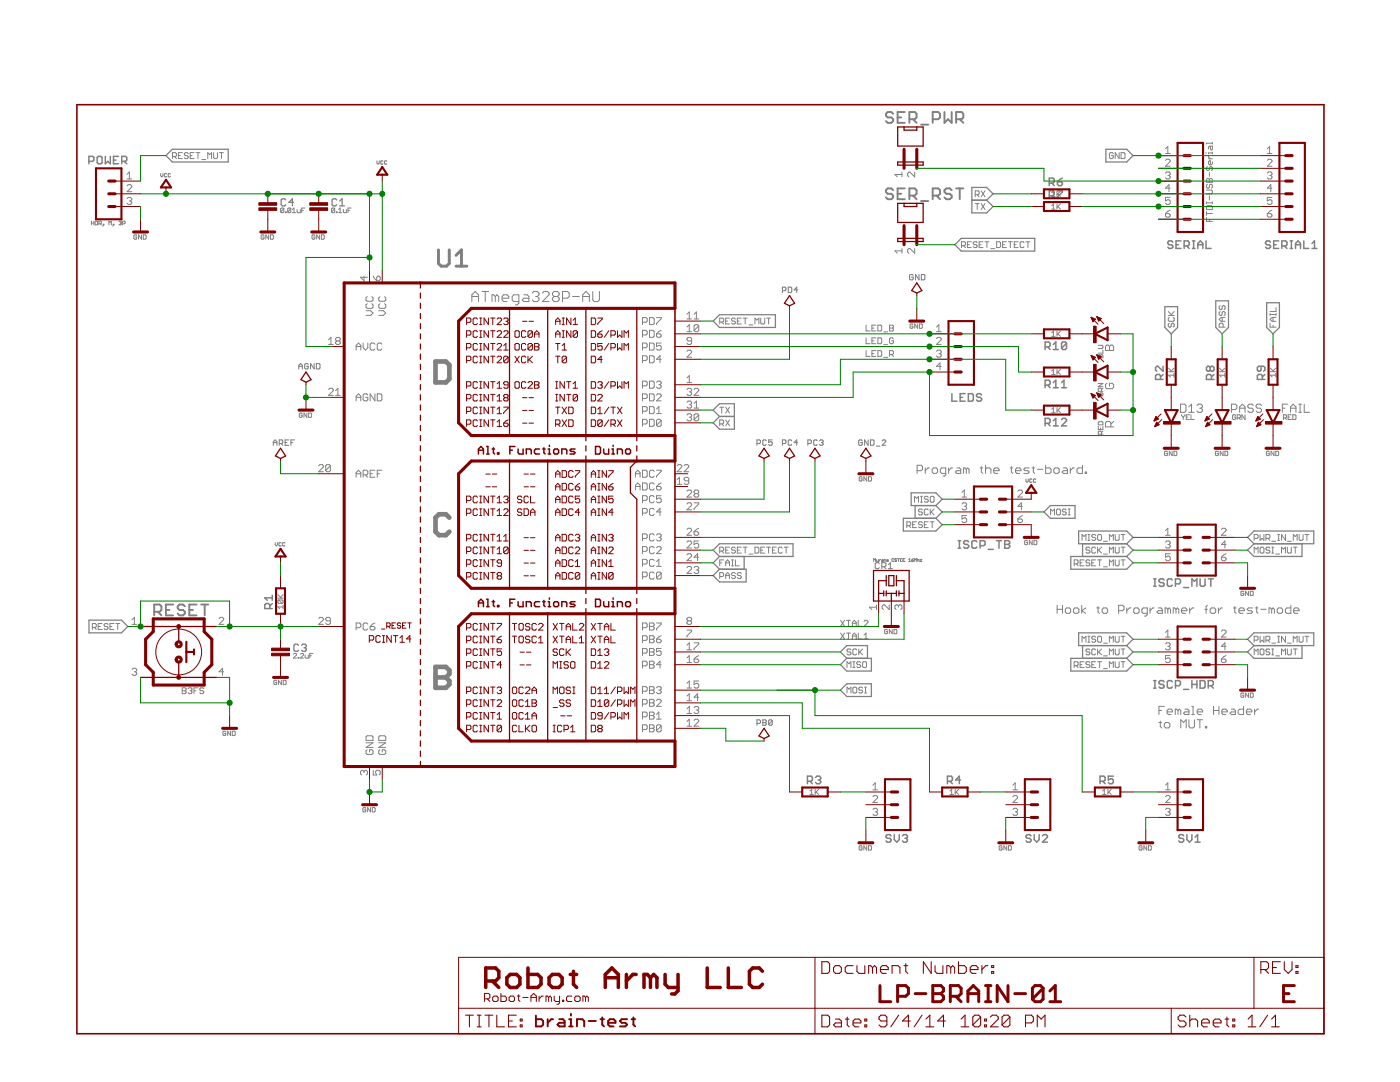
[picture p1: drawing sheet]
<svg xmlns="http://www.w3.org/2000/svg" width="279mm" height="216mm" viewBox="0 0 279 216" stroke-linecap="round" stroke-linejoin="round" font-family="sans-serif">
<g fill="none" stroke="#808080" stroke-width=".2">
<path d="M25.4 35.7h.9M25.4 39.6l.2-.2h.5l.2 .2v.3l-.2 .2M25.4 34.8l.4-.5v1.4M25.4 37.1l.2-.2h.5l.2 .2v.2l-.9 .9h.9M32.1 34.6v.5l.2 .2 .2-.2v-.5M33.3 34.7l-.2-.1-.3 .1v.5l.1 .1 .4-.1M34 34.7l-.1-.1-.3 .1v.5l.1 .1 .3-.1M34.4 31.2h.6l.2-.1v-.4l-.2-.2h-.6v1.1M34.8 31.2l.4 .4M35.6 31.1h.4M36.4 30.5h-.8v1.1h.8M37.6 30.7l-.2-.2h-.4l-.2 .4 .2 .2h.4l.2 .3-.2 .2h-.4l-.2-.2"/>
<path d="M38 31.1h.3M38.7 30.5h-.7v1.1h.7M39.1 30.5h.8M39.5 30.5v1.1M40.3 31.8h.8M41.5 31.6v-1.1l.3 .4 .4-.4v1.1M42.6 30.5v.9l.2 .2h.4l.2-.2v-.9M43.8 30.5h.8M44.2 30.5v1.1M75.2 32.1v.4l.3 .3 .2-.3v-.4M76.4 32.2l-.1-.1-.3 .1v.5l.1 .1 .3-.1M77.2 32.2l-.1-.1-.4 .1v.5l.2 .1 .3-.1"/>
<path d="M180 34.4v.9M180 34.8h-1.4l.5 .5M182.5 34.4v.9l-.9-.9h-.2l-.3 .2v.5l.3 .2M194.6 38.9h.6l.2-.2v-.4l-.2-.2h-.6v1.2M195 38.9l.4 .4M195.8 38.1l.8 1.2M196.6 38.1l-.8 1.2M209.9 38.5l.3-.4v1.1M209.9 39.2h.7M210.9 38.1v1.1M211.1 38.7l.5 .5M211.6 38.1l-.7 .7"/>
<path d="M222.2 30.7l-.2-.2h-.4l-.2 .2v.7l.2 .2h.4l.2-.2v-.3h-.4M223.4 30.5v1.1l-.8-1.1v1.1M223.7 30.5h.6l.2 .2v.7l-.2 .2h-.6zM232.6 29.7l.5-.5v1.4M232.6 32l.2-.2h.5l.2 .2v.2l-.9 1h.9M232.6 34.5l.2-.2h.5l.2 .2v.3l-.2 .2M232.6 30.6h.9M233.1 35h.2M233.3 35l.2 .2v.3l-.2 .2h-.5l-.2-.2M233.5 37.5h-.9l.7-.6v1.3M233.5 39.4h-.9v.7l.7-.2 .2 .2v.5l-.2 .2h-.5l-.2-.2M240.6 30.5h.2"/>
<path d="M240.8 35.8l.2-.2 .4 .2 .3-.2 .3 .2v.6h-1.2zM240.8 37.9h.9l.3 .2v.4l-.3 .2h-.9M241 33.3l-.2 .1v.4l.4 .2 .2-.2v-.4l.3-.1 .3 .1v.4l-.3 .2M241 36.8l-.2 .2v.3l.2 .2 .4-.2v-.3l.2-.2 .4 .2v.3l-.3 .2M241.2 31.1v.2l.4 .4M241.2 31.7h.8M241.4 34.4v.8M241.4 35.8v.6M241.4 39.1v.8M241.6 29.2v.5l.1 .3 .3-.3v-.5h-.6l-.2 .2v.3M242 28.6h-1.2v.2M242 28.4v.4"/>
<path d="M242 30.3v.4M242 32.3v.4l-.3 .2h-.3l-.2-.2v-.4l.4-.2v.8M242 30.5h-.8v.2M252.9 30.6h1M252.9 32l.3-.2h.4l.3 .2v.2l-1 1h1M252.9 34.5l.3-.2h.4l.3 .2v.3l-.3 .2M252.9 29.7l.5-.5v1.4M253.4 35h.2M253.6 35l.3 .2v.3l-.3 .2h-.4l-.3-.2M253.9 37.5h-1l.7-.6v1.3M253.9 39.4h-1v.7l.7-.2 .3 .2v.5l-.3 .2h-.4l-.3-.2M18.2 44.1v.8"/>
<path d="M18.2 44.5h.5M18.7 44.1v.8M19 44.1l.5 .2-.1 .6h-.4zM19.7 44.6l.5-.1-.1-.4h-.4v.8M20 44.6l.2 .3M20.6 44.7l.1 .2zM20.7 44.9l-.2 .2M21.7 44.9v-.8l.3 .3 .2-.3v.8M22.6 44.7l.1 .2zM22.7 44.9l-.2 .2M23.7 44.3l.4-.2 .1 .2-.1 .2M24 44.5h.1"/>
<path d="M24.1 44.5l.1 .1-.1 .3-.4-.2M24.5 44.6l.5-.1-.2-.4h-.3v.8M25.8 40.1h.3M26.1 40.1l.2 .2v.3l-.2 .2h-.5l-.2-.2M27.3 47l-.1-.1-.5 .1v.6l.2 .1 .4-.1v-.3h-.3M28.2 46.9v.8l-.6-.8v.8M28.6 46.9h.4l.2 .1v.6l-.2 .1h-.4zM52.7 47l-.2-.1-.4 .1v.6l.2 .1 .4-.1v-.3h-.3M53.6 46.9v.8l-.6-.8v.8M54 46.9h.4l.2 .1v.6l-.2 .1h-.4zM56.6 41.7l-.1-.2-.5 .2v.6M56.6 41.7v.6l-.1 .1-.5-.1"/>
<path d="M56.6 41.7l-.6 .6M57 42.3h.1v.1h-.1zM58 41.7l-.1-.2-.5 .2v.6M58 41.7v.6l-.1 .1-.5-.1M58 41.7l-.6 .6M58.4 42.4h.6M58.4 41.8l.3-.3v.9M59.3 41.8v.5l.2 .1h.4v-.6M60.2 42h.3M60.9 41.5h-.7v.9M62.8 47l-.1-.1-.4 .1v.6l.1 .1 .4-.1v-.3h-.2M63.8 46.9v.8l-.6-.8v.8"/>
<path d="M64.1 46.9h.5l.1 .1-.1 .7h-.5zM66.8 41.7l-.1-.2-.5 .2v.6M66.8 41.7v.6l-.1 .1-.5-.1M66.8 41.7l-.6 .6M67.1 42.3h.2v.1h-.2zM67.6 42.4h.6M67.6 41.8l.3-.3v.9M68.5 41.8v.5l.2 .1h.4v-.6M69.4 42h.4M70.1 41.5h-.7v.9M72.6 55.1v.9l-.7-.7h1.4M73.3 59.2l-.3 .2v.5l.3 .2h.9l.2-.2v-.5l-.2-.2"/>
<path d="M74.5 55.1l.7 .9M75.2 55.3l.2-.2h.2l.3 .2v.5l-.3 .2h-.4zM75.8 59.2l-.2 .2v.5l.2 .2h1l.2-.2v-.5l-.2-.2M94.2 59.2h1.3M96.2 58.2h1.3M96.8 58.2v2M98.8 59.2l-.3-.4h-.3v1.4M98.8 59.2v1M98.8 59.2l.4-.4 .3 .4v1M100.2 59.5h1.3v-.3l-.3-.4h-.7l-.3 .4v.6l.3 .4h.7M104.5 58.8h.7l.4 .4v1h-1.1l-.3-.4 .3-.3h1.1M106.2 58.5l.4-.3h.6l.4 .3v.3l-.4 .4"/>
<path d="M106.9 59.2h.3M107.2 59.2l.4 .3v.3l-.4 .4h-.6l-.4-.4M108.2 58.5l.4-.3h.6l.4 .3v.3l-1.4 1.4h1.4M110.6 59.2h.7M110.6 59.2l-.3-.4v-.3l.3-.3h.7l.3 .3v.3l-.3 .4M110.6 59.2l-.3 .3v.3l.3 .4h.7l.3-.4v-.3l-.3-.3M112.3 59.5h1l.3-.3v-.7l-.3-.3h-1v2M114.3 59.2h1.3M116.3 59.2h1.3M118.3 58.2v1.6l.3 .4h.7l.3-.4v-1.6M180 49.6v.9M180 50.1h-1.4l.5 .4"/>
<path d="M182.5 49.6v.9l-.9-.9h-.2l-.3 .2v.5l.3 .2M191.9 49h.6l.2-.2v-.4l-.2-.2h-.6v1.2M192.3 49l.4 .4M193.1 48.8h.4M193.8 48.2h-.7v1.2h.7M194.6 40.6h.8M195 48.4l-.2-.2h-.4l-.2 .2 .2 .4h.4l.2 .2-.2 .4h-.4l-.2-.2M195 40.6v1.2M195.4 48.8h.4M195.8 40.6l.8 1.2M196.2 48.2h-.8v1.2h.8M196.6 40.6l-.8 1.2"/>
<path d="M196.6 48.2h.8M197 48.2v1.2M197.7 49.6h.8M198.9 48.2h.6l.2 .2v.8l-.2 .2h-.6zM200.1 48.8h.4M200.9 48.2h-.8v1.2h.8M201.3 48.2h.7M201.6 48.2v1.2M202.4 48.8h.4M203.2 48.2h-.8v1.2h.8M204.4 48.4l-.2-.2h-.4l-.2 .2v.8l.2 .2h.4l.2-.2M204.7 48.2h.8"/>
<path d="M205.1 48.2v1.2M209.9 41l.3-.3v1M209.9 41.7h.7M210.9 40.7v1M211.1 41.2l.5 .5M211.6 40.7l-.7 .7M232.6 42.6h.7l.2 .3v.2l-.2 .2h-.5l-.2-.2zM233.5 41.9l-.9 .7M240.8 43.4v.8h1.2M240.8 40.3v.4M240.8 42.2v.8M240.8 42.6h1.2"/>
<path d="M240.8 40.5h1.2M241 41h.7l.3 .3v.5h-1.2v-.5zM241.4 43.8v.4M242 40.3v.4M252.9 42.6h.7l.3 .3v.2l-.3 .2h-.4l-.3-.2zM253.9 41.9l-1 .7M65.6 68.7h.9M65.6 77.7l.2-.2h.5l.2 .2v.3l-.9 .9h.9M65.6 67.8l.4-.5v1.4M67 78.9h.9M67 78l.4-.5v1.4M67.2 68l-.2-.2v-.2l.2-.3h.5l.2 .3v.2l-.2 .2"/>
<path d="M67.2 68l-.2 .3v.2l.2 .2h.5l.2-.2v-.2l-.2-.3M67.2 68h.5M71.1 69.8v-.9l.4-.4 .5 .4v.9M71.1 80v-.9l.4-.5 .5 .5v.9M71.1 69.2h.9M71.1 79.3h.9M72.5 68.5v.9l.4 .4 .5-.4v-.9M73 62h1l.4 .5-.4 .4h-1M73.3 60.6l-.3 .2v.5l.3 .2h.9l.2-.2v-.5l-.2-.2M73.4 78.8l-.2-.2h-.5l-.2 .2v1l.2 .2h.5l.2-.2v-.5h-.5M74.8 68.7l-.2-.2h-.5l-.2 .2v.9l.2 .2h.5l.2-.2M74.8 78.6v1.4l-.9-1.4v1.4"/>
<path d="M75.3 78.6h.7l.2 .2v1l-.2 .2h-.7zM75.6 62h.9l.5 .5-.5 .4h-.9M75.8 60.6l-.2 .2v.5l.2 .2h1l.2-.2v-.5l-.2-.2M76.2 68.7l-.2-.2h-.5l-.2 .2v.9l.2 .2h.5l.2-.2M94.2 60.2v-1.4l.6-.6 .7 .6v1.4M103.5 60.2h-1l-.3-.4v-.6l.3-.4h1v1.7l-.3 .3h-.3M116.3 60.2v-1.4l.6-.6 .7 .6v1.4M128.2 66.8h.7l.3-.2v-.5l-.3-.2h-.7v1.4M128.2 64.3h.7l.3-.2v-.5l-.3-.2h-.7v1.4M128.2 69.4h.7l.3-.2v-.5l-.3-.2h-.7v1.3M128.2 71.9h.7l.3-.2v-.5l-.3-.2h-.7v1.4M128.2 77h.7l.3-.2v-.5l-.3-.2h-.7v1.4"/>
<path d="M128.2 79.5h.7l.3-.2v-.5l-.3-.2h-.7v1.4M129.6 65.9h.7l.3 .2v1l-.3 .2h-.7zM129.6 63.4h.7l.3 .2v.9l-.3 .3h-.7zM129.6 68.5h.7l.3 .2v.9l-.3 .2h-.7zM129.6 71h.7l.3 .2v1l-.3 .2h-.7zM129.6 76.1h.7l.3 .2v.9l-.3 .3h-.7zM129.6 78.6h.7l.3 .2v1l-.3 .2h-.7zM131 78.8l.3-.2h.4l.3 .2v.3l-1 .9h1M131 63.4h1v.2l-1 .9v.3M131 66.6h.7l.3 .2v.3l-.3 .2h-.4l-.3-.2zM131 76.3l.3-.2h.4l.3 .2v.2l-.3 .3M131.5 76.8h.2"/>
<path d="M131.7 76.8l.3 .2v.2l-.3 .3h-.4l-.3-.3M132 68.5h-1v.7l.7-.3 .3 .3v.4l-.3 .2h-.4l-.3-.2M132 65.9l-1 .7M132 71.7h-1l.7-.7v1.4M137.1 62.7l.5-.4v1.3M137.1 65.3l.5-.5v1.4M137.1 75.4l.5-.4v1.3M137.1 63.6h.9M137.1 66.2h.9M137.1 70.1l.2-.2h.5l.2 .2v.2l-.9 1h.9M137.1 77.7l.2-.2h.5l.2 .2v.3l-.2 .2M137.1 76.3h.9"/>
<path d="M137.6 78.2h.2M137.8 78.2l.2 .2v.3l-.2 .2h-.5l-.2-.2M138 68h-.7l-.2-.2v-.2l.2-.3h.5l.2 .3v.9l-.2 .2h-.5l-.2-.2M138.5 63.6h.9M138.5 62.7l.5-.4v1.3M138.5 77.7l.2-.2h.5l.2 .2v.3l-.9 .9h.9M139.4 65v1l-.2 .2h-.5l-.2-.2M139.4 65l-.2-.2h-.5l-.2 .2v1M139.4 65l-.9 1M143.6 64.3h.6l.2-.2v-.4l-.2-.2h-.6v1.1M144 64.3l.4 .3M144.8 64.1h.4"/>
<path d="M145.6 63.5h-.8v1.1h.8M146.8 63.7l-.2-.2h-.4l-.2 .2 .2 .4h.4l.2 .2-.2 .3h-.4l-.2-.1M147.2 64.1h.3M147.9 63.5h-.7v1.1h.7M148.3 63.5h.8M148.7 63.5v1.1M149.5 64.8h.8M150.7 64.6v-1.1l.3 .4 .4-.4v1.1M151.8 63.5v1l.2 .1h.4l.2-.1v-1M153 63.5h.8M153.4 63.5v1.1M172.8 64.9v1.1h.8"/>
<path d="M172.8 67.4v1.2h.8M172.8 70v1.1h.8M174 70.5h.4M174 65.5h.4M174 68h.4M174.8 70h-.8v1.1h.8M174.8 64.9h-.8v1.1h.8M174.8 67.4h-.8v1.2h.8M175.2 70h.6l.2 .1v.8l-.2 .2h-.6zM175.2 64.9h.6l.2 .2v.7l-.2 .2h-.6zM175.2 67.4h.6l.2 .2v.8l-.2 .2h-.6zM176.4 66.2h.7"/>
<path d="M176.4 68.8h.7M176.4 71.3h.7M177.5 70.7h.6l.2-.2v-.4l-.2-.1h-.6v1.1M177.5 64.9h.6l.2 .2-.2 .4 .2 .3-.2 .2h-.6zM177.5 65.5h.6M177.9 70.7l.4 .4M178.3 67.6l-.2-.2h-.4l-.2 .2v.8l.2 .2h.4l.2-.2v-.4h-.4M182.2 64.8l-.1-.2-.5 .2v.6l.5 .1 .1-.4h-.3M183.1 64.6v.9l-.5-.9v.9M183.5 64.6h.4l.2 .2-.2 .7h-.4zM186.9 70.1l.2-.2h.5l.2 .2v.2l-.2 .3M186.9 66.2h.9"/>
<path d="M186.9 67.6l.2-.3h.5l.2 .3v.2l-.9 .9h.9M186.9 65.3l.5-.5v1.4M187.4 70.6h.2M187.6 70.6l.2 .2v.2l-.2 .3h-.5l-.2-.3M187.8 73.1h-.9l.7-.7v1.4M209.9 66.4l.3-.3v1M209.9 74l.3-.3v1M209.9 67.1h.7M209.9 74.7h.7M210.9 66.1v1M210.9 73.7v1M211.1 66.6l.5 .5"/>
<path d="M211.1 74.2l.5 .5M211.6 66.1l-.7 .7M211.6 73.7l-.7 .7M219.2 70.9l.1-.1 .3 .1 .4-.1 .1 .1v.5h-.9zM219.2 68.9h.8l.1 .2-.1 .4h-.8M219.2 76.5h.9l-.9 .7h.9M219.3 78.4l-.1 .1 .1 .5h.7l.1-.1-.1-.5h-.4v.3M219.6 70.9v.5M219.8 78.1v-.5l-.2-.2h-.3l-.1 .2v.5h.9M220.1 69.8v.7h-.9M220.1 77.4l-.3 .4M220.6 69.1l.3-.2h.2l.3 .2 .3-.2h.3l.2 .2v.8h-1.6z"/>
<path d="M220.9 76.5l-.3 .3v.5l.3 .3h1.1l.2-.3v-.5l-.2-.3h-.6v.5M221.4 69.1v.8M233.2 62.9h1.1M233.2 62.2l.7 .7M233.2 74.2h1.1M233.2 73.5l.7 .7M233.4 64.5l-.2 .2v.4l.4 .2 .1-.2v-.4l.4-.2 .2 .2v.4l-.2 .2M233.4 63.3l-.2 .2v.4l.2 .2h.7l.2-.2v-.4l-.2-.2M234.3 74.5v.7M234.3 74.9h-1.1l.4 .3M234.3 73.5l-.6 .5M234.3 62.2l-.6 .6"/>
<path d="M243.4 74.2h1M243.4 73.5l.7 .7M243.5 61l-.2 .2v.4l.2 .2 .4-.2v-.4l.2-.2 .4 .2v.4l-.2 .2M243.5 62.2l-.2 .2v.4l.4 .1 .2-.1v-.4l.4-.2 .2 .2v.4l-.2 .1M243.9 63.3v.8M244.1 65.3v-.6l-.2-.2h-.4l-.2 .2v.6h1.2M244.4 74.9h-1l.3 .3M244.4 74.5v.7M244.4 73.5l-.5 .5M244.5 63.3h-.8l-.4 .4 .4 .4h.8M253.5 64.5v.8h1.2M253.5 62.5v.4"/>
<path d="M253.5 62.8h1.2M253.5 74.2h1.1M253.5 73.5l.7 .7M254.1 63.3v.8M254.1 64.9v.4M254.6 74.9h-1.1l.4 .3M254.6 74.5v.7M254.6 73.5l-.5 .5M254.7 63.3h-.8l-.4 .4 .4 .4h.8M254.7 61.4v.8h-1.2M254.7 62.5v.4M60.3 82.6l-.1-.2-.5 .2v.5l.2 .2 .4-.2v-.3h-.3"/>
<path d="M61.2 82.4v.9l-.5-.9v.9M61.6 82.4h.4l.2 .2v.5l-.2 .2h-.4zM63.6 92.9l.2-.2h.5l.2 .2v.3l-.9 .9h.9M65.9 92.9v1l-.2 .2h-.5l-.2-.2M65.9 92.9l-.2-.2h-.5l-.2 .2v1M65.9 92.9l-.9 1M71.1 95.2v-.9l.4-.5 .5 .5v.9M71.1 94.5h.9M72.5 94.8h.7l.2-.3v-.4l-.2-.3h-.7v1.4M72.9 94.8l.5 .4M73.9 94.5h.4M74.8 93.8h-.9v1.4h.9"/>
<path d="M75.3 94.5h.5M76.2 93.8h-.9v1.4M126.8 94.5h.9M126.8 97.8v-1l.5-.4 .4 .4v1M126.8 95.2v-.9l.5-.5 .4 .5v.9M126.8 97.1h.9M128.2 93.8h.7l.3 .3v.9l-.3 .2h-.7zM128.2 82.1h.7l.3-.3v-.4l-.3-.3h-.7v1.4M128.2 84.6h.7l.3-.2v-.5l-.3-.2h-.7v1.4M128.2 96.4h.7l.3 .2v.9l-.3 .3h-.7zM128.2 99.8h.7l.3-.2v-.5l-.3-.2h-.7v1.4M129.6 81.1h.7l.3 .3v.9l-.3 .2h-.7z"/>
<path d="M129.6 83.7h.7l.3 .2v.9l-.3 .3h-.7zM130.6 94.1l-.3-.3h-.4l-.3 .3v.9l.3 .2h.4l.3-.2M130.6 96.6l-.3-.2h-.4l-.3 .2v.9l.3 .3h.4l.3-.3M130.6 99.1l-.3-.2h-.4l-.3 .2v1l.3 .2h.4l.3-.2M131 93.8h1v.3l-1 .9v.2M131 97.1h.7l.3 .2v.2l-.3 .3h-.4l-.3-.3zM131 82.5h1M131 81.6l.5-.5v1.4M132 83.9v.9l-.3 .3h-.4l-.3-.3M132 98.9h-1v.7l.5-.2h.2l.3 .2v.5l-.3 .2h-.4l-.3-.2M132 83.9l-.3-.2h-.4l-.3 .2v.9M132 83.9l-1 .9"/>
<path d="M132 96.4l-1 .7M135.1 92.9l.3-.2h.4l.3 .2v.3l-1 .9h1M135.1 95.7l.5-.5v1.4M135.1 96.6h1M136.5 92.9l.3-.2h.4l.3 .2v.3l-1 .9h1M137.1 80.3l.2-.3h.5l.2 .3v.2l-.2 .2M137.1 82.8l.2-.2h.5l.2 .2v.2l-.2 .3M137.1 98l.2-.2h.5l.2 .2v.3l-.9 .9h.9M137.5 95.9h-.7l-.3-.2v-.2l.3-.3h.4l.3 .3v.9l-.3 .2h-.4l-.3-.2M137.6 83.3h.2M137.6 80.7h.2M137.8 80.7l.2 .3v.2l-.2 .2h-.5l-.2-.2"/>
<path d="M137.8 83.3l.2 .2v.2l-.2 .3h-.5l-.2-.3M138.5 80.5l.5-.5v1.4M138.5 81.4h.9M138.7 98.5l-.2-.2v-.3l.2-.2h.5l.2 .2v.3l-.2 .2M138.7 98.5l-.2 .2v.3l.2 .2h.5l.2-.2v-.3l-.2-.2M138.7 98.5h.5M139.4 82.8l-.2-.2h-.5l-.2 .2v.9M139.4 82.8v.9l-.2 .3h-.5l-.2-.3M139.4 82.8l-.9 .9M143.6 81.3h.8M143.6 84.6h.6l.2-.2v-.4l-.2-.2h-.6v1.2M144 81.3v1.1"/>
<path d="M144 84.6l.4 .4M144.8 81.3l.8 1.1M144.8 83.8l.8 1.2M145.6 81.3l-.8 1.1M145.6 83.8l-.8 1.2M172 95.3l-.1-.2-.4 .2v.5l.1 .2 .4-.2v-.3h-.2M173 95.1v.9l-.6-.9v.9M173.3 95.1h.5l.1 .2v.5l-.1 .2h-.5zM183 93.9h.9l.2-.3v-.5l-.2-.3h-.9v1.7M183.7 99h.4M183.9 99v1.2M184.7 93.4v1.1"/>
<path d="M185.3 99.2l-.2-.2h-.4l-.2 .2 .2 .4h.4l.2 .2-.2 .4h-.4l-.2-.2M185.5 93.4h-.3l-.5 .5M185.8 99h.4l.2 .2v.8l-.2 .2h-.4l-.1-.2v-.8zM186.3 93.4h.5l.3 .2v.6l-.3 .3h-.5l-.3-.3v-.6zM188.7 94.5h-.8l-.2-.3v-.6l.2-.2h.8v1.3l-.2 .3h-.3M189.3 93.4v1.1M190.1 93.4h-.3l-.5 .5M190.9 93.4h.6l.2 .2v.9h-.8l-.2-.3 .2-.3h.8M192 98.3l.4-.5v1.4M192 99.2h.9M192.8 93.6l-.2-.2h-.3v1.1M192.8 93.6v.9"/>
<path d="M192.8 93.6l.3-.2 .3 .2v.9M195.6 93.4h.5M195.9 93.1v1.1l.2 .3M196.7 93.6l.2-.2h.6l.3 .2v.9M196.7 92.8v1.7M198.3 93.9h1.1v-.3l-.3-.2h-.5l-.3 .2v.6l.3 .3h.5M201.6 93.4h.5M201.8 93.1v1.1l.3 .3M202.7 93.9h1.1v-.3l-.3-.2h-.6l-.2 .2v.6l.2 .3h.6M203.1 98l.3-.2h.4l.3 .2v.3l-1 .9h1M204.7 95.6v.4l.3 .2 .2-.2v-.4M205.4 93.4h-.8l-.3 .2 .3 .3h.5l.3 .3-.3 .3h-.8"/>
<path d="M206 95.7l-.2-.1-.3 .1v.4l.1 .1 .4-.1M206 93.4h.5M206.2 93.1v1.1l.3 .3M206.7 95.7l-.1-.1-.4 .1v.4l.2 .1 .3-.1M207 93.6h1.1M208.7 92.8v1.7h.8l.3-.3v-.6l-.3-.2h-.8M209.9 81.7l.3-.4v1.1M209.9 82.4h.7M210.6 93.4h.5l.3 .2v.6l-.3 .3h-.5l-.3-.3v-.6zM210.9 81.3v1.1M211.1 81.8l.5 .6M211.6 81.3l-.7 .7"/>
<path d="M212.2 93.4h.6l.2 .2v.9h-.8l-.3-.3 .3-.3h.8M213.6 93.4v1.1M214.4 93.4h-.3l-.5 .5M216 92.8v1.7h-.8l-.3-.3v-.6l.3-.2h.8M216.6 94.2h.3v.3h-.3zM219.2 85.1v.6h.9v-.6M219.3 84.1h.7l.1 .2v.5h-.9v-.5zM219.6 85.4v.3M219.8 86.6v-.4l-.2-.2-.4 .2v.4h.9M220.1 86l-.3 .3M221.7 85.2v-.8l-.3-.3h-.5l-.3 .3v.8h1.6M222.2 84.1l-.5 .5"/>
<path d="M233 90.2l-.1-.2-.5 .2v.6l.2 .1 .4-.1v-.3h-.3M233.9 90v.9l-.5-.9v.9M234.3 90h.4l.2 .2v.6l-.2 .1h-.4zM235.6 80.6h.8l.3 .3v1.1l-.3 .3h-.8zM235.8 82.8l.3 .4M236.1 83.2v.5M236.5 82.8l-.4 .4M236.7 83.2h.4M237.2 82.3h1.1M237.2 81.2l.6-.6v1.7M237.4 82.8h-.7v.9h.7M237.7 82.8v.9h.6"/>
<path d="M238.9 80.9l.2-.3h.6l.3 .3v.3l-.3 .2M239.4 81.4h.3M239.7 81.4l.3 .3v.3l-.3 .3h-.6l-.2-.3M243.2 90.2l-.2-.2-.4 .2v.6l.4 .1 .2-.4h-.3M244.1 90v.9l-.6-.9v.9M244.5 90h.4l.1 .2v.6l-.1 .1h-.4zM245.8 81.7h.8l.2-.3v-.5l-.2-.3h-.8v1.7M246.6 82.9l-.2-.1h-.3l-.1 .1v.6l.1 .2h.3l.2-.2v-.3h-.3M246.9 83.4h.5l.1-.2v-.3l-.1-.1h-.5v.9M247.2 83.4l.3 .3M247.4 82.3v-1.1l.5-.6 .6 .6v1.1M247.4 81.4h1.1"/>
<path d="M248.5 82.8v.9l-.7-.9v.9M250.1 80.9l-.2-.3h-.6l-.3 .3v.3l.3 .2h.6l.2 .3v.3l-.2 .3h-.6l-.3-.3M251.8 80.9l-.3-.3h-.6l-.2 .3v.3l.2 .2h.6l.3 .3v.3l-.3 .3h-.6l-.2-.3M253.3 90.2l-.1-.2-.5 .2v.6l.5 .1 .1-.4h-.3M254.3 90v.9l-.6-.9v.9M254.6 90h.4l.2 .2v.6l-.2 .1h-.4zM255.9 81.4h.6M256.1 83.4h.5l.2-.2-.2-.4h-.5v.9M256.5 83.4l.3 .3M257 80.6h-1.1v1.7M257.1 83.2h.3M257.6 82.3v-1.1l.5-.6 .5 .6v1.1"/>
<path d="M257.6 81.4h1M257.7 82.8h-.6v.9h.6M258 82.8h.5l.1 .1v.6l-.1 .2h-.5zM259.2 82.3h.5M259.2 80.6h.5M259.5 80.6v1.7M260.3 80.6v1.7h1.1M54.9 108.3v.4l.2 .2 .3-.2v-.4M55.5 119.4h1M55.5 118.7l.7 .7M55.6 119.7h.7l.2 .2v.3l-.2 .2M55.6 119.7l-.1 .2v.3l.1 .2h.7"/>
<path d="M55.6 119.7l.7 .7M56.1 108.4l-.1-.1-.3 .1v.4l.1 .1 .3-.1M56.5 118.7l-.5 .5M56.9 108.4l-.1-.1-.4 .1v.4l.1 .1 .4-.1M128.2 102.4h.7l.3-.2v-.5l-.3-.2h-.7v1.3M128.2 107.5h.7l.3-.3v-.4l-.3-.3h-.7v1.4M128.2 110h.7l.3-.2v-.5l-.3-.2h-.7v1.4M128.2 112.5h.7l.3-.2v-.5l-.3-.2h-.7v1.4M128.2 115.1h.7l.3-.2v-.5l-.3-.2h-.7v1.3M130.6 101.7l-.3-.2h-.4l-.3 .2v.9l.3 .2h.4l.3-.2M130.6 106.8l-.3-.3h-.4l-.3 .3v.9l.3 .2h.4l.3-.2M130.6 109.3l-.3-.2h-.4l-.3 .2v.9l.3 .3h.4l.3-.3"/>
<path d="M130.6 111.8l-.3-.2h-.4l-.3 .2v1l.3 .2h.4l.3-.2M130.6 114.4l-.3-.2h-.4l-.3 .2v.9l.3 .2h.4l.3-.2M131 106.8l.3-.3h.4l.3 .3v.2l-.3 .2M131 109.3l.3-.2h.4l.3 .2v.2l-1 1h1M131 112.1l.5-.5v1.4M131 113h1M131.5 107.2h.2M131.7 107.2l.3 .3v.2l-.3 .2h-.4l-.3-.2M132 114.4v.9l-.3 .2h-.4l-.3-.2M132 114.4l-.3-.2h-.4l-.3 .2v.9M132 102.2h-1l.7-.7v1.3M132 114.4l-1 .9"/>
<path d="M137.1 108.2l.2-.3h.5l.2 .3v.2l-.9 .9h.9M137.1 100.6l.2-.3h.5l.2 .3v.2l-.9 .9h.9M137.1 105.6l.2-.2h.5l.2 .2v.3l-.9 .9h.9M137.1 110.7l.2-.2h.5l.2 .2v.3l-.9 .9h.9M137.1 113.3l.2-.3h.5l.2 .3v.2l-.9 .9h.9M138.5 100.3h.9v.3l-.9 .9v.2M138.5 106.1h.7l.2 .2v.3l-.2 .2h-.5l-.2-.2zM138.5 113.3l.2-.3h.5l.2 .3v.2l-.2 .2M139 113.7h.2M139.2 113.7l.2 .3v.2l-.2 .2h-.5l-.2-.2M139.4 107.9h-.9v.7l.5-.2h.2l.2 .2v.5l-.2 .2h-.5l-.2-.2M139.4 105.4l-.9 .7"/>
<path d="M139.4 111.2h-.9l.7-.7v1.4M143.6 110h.6l.2-.2v-.4l-.2-.2h-.6v1.2M143.6 115h.6l.2-.1v-.4l-.2-.2h-.6v1.1M143.6 112.3h.4M144 110l.4 .4M144.4 111.7h-.8v1.2M144.8 109.8h.4M144.8 112.3h.8M144.8 112.9v-.8l.4-.4 .4 .4v.8M144.8 115.4v-.7l.4-.4 .4 .4v.7M144.8 114.9h.8M145.6 109.2h-.8v1.2h.8"/>
<path d="M146 111.7h.4M146 112.9h.4M146.2 111.7v1.2M146.8 109.4l-.2-.2h-.4l-.2 .4 .2 .2h.4l.2 .4-.2 .2h-.4l-.2-.2M146.8 111.7v1.2h.7M146.8 114.5l-.2-.2h-.4l-.2 .4 .2 .2h.4l.2 .3-.2 .2h-.4l-.2-.2M147.2 109.8h.3M147.9 109.2h-.7v1.2h.7M147.9 114.5l-.2-.2h-.4l-.1 .4 .1 .2h.4l.2 .3-.2 .2h-.4l-.1-.2M148.3 109.2h.8M148.7 109.2v1.2M149.5 110.6h.8"/>
<path d="M150.7 109.2h.5l.2 .2v.8l-.2 .2h-.5zM151.8 109.8h.4M152.6 109.2h-.8v1.2h.8M153 109.2h.8M153.4 109.2v1.2M154.2 109.8h.4M154.9 109.2h-.7v1.2h.7M156.1 109.4l-.2-.2h-.4l-.2 .2v.8l.2 .2h.4l.2-.2M156.5 109.2h.8M156.9 109.2v1.2M174.3 112v-.5l.2 .2 .2-.2v.5M174.9 111.7l.1 .3h.3v-.3"/>
<path d="M175.5 111.7v.3M175.7 111.7l-.2 .1M176 111.7l.3 .1v.2h-.3v-.2h.3M176.5 111.7h.2M176.6 111.6l.1 .4M177 111.7l.2 .1v.2h-.2l-.1-.1 .1-.1h.2M178.4 111.6l-.1-.1-.3 .1 .1 .4 .3-.1M178.9 111.6l-.3-.1v.2l.3 .2-.1 .1-.2-.1M179.1 111.5h.4M179.3 111.5v.5M180 111.6v-.1l-.3 .1 .1 .4 .2-.1M180.2 111.8h.2"/>
<path d="M180.6 111.5h-.4v.5h.4M181 104.9h.5l.3-.2v-.4l-.3-.2h-.5v1.2M181.4 112h.3M181.4 111.7l.1-.2v.5M181.4 104.9l.4 .4M181.9 111.8h.3l.1 .1-.3 .1zM182.1 104.7h.4M182.3 111.5l-.4 .3M182.5 112v-.5l.2 .2 .2-.2v.5M182.5 100.2v-1.2l.4 .4 .4-.4v1.2M182.9 104.1h-.8v1.2h.8M183 111.8l.3-.1 .1 .3"/>
<path d="M183 111.5v.5M183.6 111.7h.4l-.4 .3h.4M183.7 100.2h.4M184.1 101.8l-.2-.2h-.4l-.2 .2 .2 .4h.4l.2 .1-.2 .4h-.4l-.2-.1M184.1 104.3l-.2-.2h-.4l-.2 .2 .2 .4h.4l.2 .2-.2 .4h-.4l-.2-.2M184.5 104.7h.4M185.3 104.1h-.8v1.2h.8M185.3 101.8l-.2-.2h-.4l-.2 .2v.8l.2 .1h.4l.2-.1M185.7 104.1h.7M185.7 101.6v1.1M185.8 102.2l.6 .5M186 104.1v1.2"/>
<path d="M186.4 101.6l-.7 .7M192 100.6l.2-.3h.5l.2 .3v.2l-.2 .2M192.4 101h.3M192.7 101l.2 .3v.2l-.2 .2h-.5l-.2-.2M192.9 102.9h-.9v.7l.4-.3h.3l.2 .3v.4l-.2 .3h-.5l-.2-.3M203.1 103.6h.7l.3 .2v.2l-.3 .3h-.4l-.3-.3zM204.1 101h-1l.7-.7v1.4M204.1 102.9l-1 .7M205.1 108l-.2-.2-.4 .2 .1 .7 .5-.2v-.3h-.3M206 107.8v.9l-.6-.9v.9M206.4 107.8h.4l.1 .2v.5l-.1 .2h-.4zM209.7 102.7v-1.1l.4 .4 .4-.4v1.1"/>
<path d="M211 101.6h.4l.2 .2v.8l-.2 .1h-.4l-.2-.1v-.8zM212.8 101.8l-.2-.2h-.4l-.2 .4 .2 .2h.4l.2 .4-.2 .1h-.4l-.2-.1M213.2 101.6h.4M213.2 102.7h.4M213.4 101.6v1.1M214.4 112.5h.6l.2-.2v-.4l-.2-.2h-.6v1.2M214.8 112.5l.4 .4M215.6 112.3h.3M215.9 107.8v-1.1l.4 .3 .4-.3v1.1M216.3 111.7h-.7v1.2h.7M217.1 107.8h.4M217.1 106.7h.4"/>
<path d="M217.3 106.7v1.1M217.5 109.4l-.2-.2h-.4l-.2 .4 .2 .2h.4l.2 .4-.2 .2h-.4l-.2-.2M217.5 111.9l-.2-.2h-.4l-.2 .4 .2 .2h.4l.2 .4-.2 .2h-.4l-.2-.2M217.9 112.3h.4M218.7 109.4l-.2-.2h-.4l-.2 .2v.8l.2 .2h.4l.2-.2M218.7 106.8l-.2-.1h-.4l-.2 .3 .2 .2h.4l.2 .4-.2 .2h-.4l-.2-.2M218.7 111.7h-.8v1.2h.8M219.1 106.8l.2-.1h.3l.2 .1v.8l-.2 .2h-.3l-.2-.2zM219.1 109.2v1.2M219.1 111.7h.7M219.3 109.8l.5 .6M219.5 111.7v1.2"/>
<path d="M219.8 109.2l-.7 .8M220.2 108h.8M220.2 110.6h.8M220.2 113.1h.8M221.4 112.9v-1.2l.4 .4 .4-.4v1.2M221.4 107.8v-1.1l.4 .3 .4-.3v1.1M221.4 110.4v-1.2l.4 .4 .4-.4v1.2M222.6 106.7v.9l.2 .2h.4l.2-.2v-.9M222.6 109.2v1l.2 .2h.4l.2-.2v-1M222.6 111.7v1l.2 .2h.4l.2-.2v-1M223.7 106.7h.8M223.7 109.2h.8"/>
<path d="M223.7 111.7h.8M224.1 106.7v1.1M224.1 109.2v1.2M224.1 111.7v1.2M232.6 105.9l.5-.5v1.4M232.6 106.8h.9M232.6 108.2l.2-.3h.5l.2 .3v.2l-.2 .2M233.1 108.6h.2M233.3 108.6l.2 .3v.2l-.2 .2h-.5l-.2-.2M233.5 110.5h-.9v.7l.5-.2h.2l.2 .2v.5l-.2 .2h-.5l-.2-.2M243.8 105.6l.2-.2h.5l.2 .2v.3l-.9 .9h.9M243.8 111.2h.7l.2 .2v.3l-.2 .2h-.5l-.2-.2z"/>
<path d="M244.7 108.6h-.9l.7-.7v1.4M244.7 110.5l-.9 .7M248.2 118.1l-.1-.1-.5 .1v.6l.5 .1 .1-.4h-.3M249.2 118v.8l-.6-.8v.8M249.5 118l.6 .1v.6l-.1 .1h-.5zM250.3 107.4h.6l.2-.2v-.4l-.2-.1h-.6v1.1M250.3 110.4v-1.2l.4 .4 .4-.4v1.2M251.5 106.7v1.1l.4-.4 .3 .4v-1.1M251.7 109.2h.4l.1 .2v.8l-.1 .2h-.4l-.2-.2v-.8zM252.6 107.4h.6l.2-.2v-.4l-.2-.1h-.6v1.1M253 107.4l.4 .4M253.4 109.4l-.2-.2h-.4l-.2 .4 .2 .2h.4l.2 .4-.2 .2h-.4l-.2-.2"/>
<path d="M253.8 108h.8M253.8 109.2h.4M253.8 110.4h.4M254 109.2v1.2M254.6 110.6h.8M255 107.8h.4M255 106.7h.4M255.2 106.7v1.1M255.8 110.4v-1.2l.4 .4 .3-.4v1.2M256.5 106.7v1.1l-.7-1.1v1.1M256.9 108h.8M256.9 109.2v1l.2 .2h.4l.2-.2v-1"/>
<path d="M258.1 107.8v-1.1l.4 .3 .4-.3v1.1M258.1 109.2h.8M258.5 109.2v1.2M259.3 106.7v.9l.2 .2h.3l.3-.2v-.9M260.4 106.7h.8M260.8 106.7v1.1M18.4 125.2h.6l.2-.2v-.4l-.2-.2h-.6v1.2M18.8 125.2l.4 .4M19.6 125h.4M20.4 124.4h-.8v1.2h.8M21.5 124.6l-.1-.2h-.4l-.2 .4 .2 .2h.4l.1 .4-.1 .2h-.4l-.2-.2M21.9 125h.4"/>
<path d="M22.7 124.4h-.8v1.2h.8M23.1 124.4h.8M23.5 124.4v1.2M26.4 133.6l.2-.3h.5l.2 .3v.2l-.2 .2M26.4 124.6h.9M26.4 123.7l.4-.5v1.4M26.8 134h.3M27.1 134l.2 .3v.2l-.2 .2h-.5l-.2-.2M36.4 137.2h.6l.1 .2-.1 .4 .1 .4-.1 .2h-.6zM36.4 137.8h.6M37.5 137.4l.2-.2h.4l.2 .2-.2 .4M37.9 137.8h.2"/>
<path d="M38.1 137.8l.2 .2-.2 .4h-.4l-.2-.2M38.7 137.8h.4M39.5 137.2h-.8v1.2M40.7 137.4l-.2-.2h-.4l-.2 .4 .2 .2h.4l.2 .4-.2 .2h-.4l-.2-.2M43.7 123.4l.2-.2h.5l.2 .2v.3l-.9 .9h.9M44.6 134h-.9l.7-.7v1.4M55.2 135.9l-.1-.2-.4 .2v.6l.1 .1 .4-.1v-.3h-.3M56.2 135.7v.9l-.6-.9v.9M56.5 121.1h-1l.3 .4M56.5 120.8v.7M56.5 135.7h.5l.1 .2v.6l-.1 .1h-.5zM58.5 130.5l.2-.1 .5 .1-.7 .8h.7"/>
<path d="M59.5 131.2h.1v.1h-.1zM60 130.5l.1-.1 .5 .1-.6 .8h.6M60.9 130.7v.5l.1 .1h.5v-.6M61.8 130.9h.3M62.5 130.4h-.7v.9M63.6 123.4l.2-.2h.5l.2 .2v.3l-.9 .9h.9M65.9 123.9h-.7l-.2-.2v-.3l.2-.2h.5l.2 .2v1l-.2 .2h-.5l-.2-.2M71.1 125.2h.7l.2-.2v-.5l-.2-.2h-.7v1.4M73.4 124.5l-.2-.2h-.5l-.2 .2v1l.2 .2h.5l.2-.2M73.9 125h.7l.2 .2v.3l-.2 .2h-.5l-.2-.2zM74.8 124.3l-.5 .2-.4 .5M128.2 130.3h.7l.3-.2v-.5l-.3-.2h-.7v1.4"/>
<path d="M128.2 125.2h.7l.3-.2v-.5l-.3-.2h-.7v1.4M128.2 127.8h.7l.3-.2v-.5l-.3-.2h-.7v1.3M128.2 132.9h.7l.3-.3v-.4l-.3-.3h-.7v1.4M128.2 137.9h.7l.3-.2v-.5l-.3-.2h-.7v1.4M129.6 139.6h.7l.3 .2v.2l-.3 .3 .3 .2v.2l-.3 .2h-.7zM129.6 137h.7l.3 .2v.3l-.3 .2 .3 .2v.3l-.3 .2h-.7zM129.6 124.3h.7l.3 .2v.3l-.3 .2 .3 .2v.3l-.3 .2h-.7zM129.6 126.9h.7l.3 .2v.2l-.3 .3 .3 .2v.2l-.3 .2h-.7zM129.6 129.4h.7l.3 .2v.3l-.3 .2 .3 .2v.3l-.3 .2h-.7zM129.6 131.9h.7l.3 .3v.2l-.3 .2 .3 .3v.2l-.3 .2h-.7zM129.6 125h.7M129.6 127.6h.7"/>
<path d="M129.6 130.1h.7M129.6 137.7h.7M129.6 132.6h.7M131 139.8l.3-.2h.4l.3 .2v.2l-1 .9h1M131 124.3h1v.2l-1 1v.2M131 127.6h.7l.3 .2v.2l-.3 .2h-.4l-.3-.2zM131 137.2l.3-.2h.4l.3 .2v.3l-.3 .2M131.5 137.7h.2M131.7 137.7l.3 .2v.3l-.3 .2h-.4l-.3-.2M132 129.4h-1v.7l.5-.2h.2l.3 .2v.5l-.3 .2h-.4l-.3-.2M132 132.6h-1l.7-.7v1.4M132 126.9l-1 .7"/>
<path d="M137.1 136.4l.5-.5v1.4M137.1 128.7l.5-.4v1.4M137.1 131.3l.5-.5v1.4M137.1 138.9l.5-.5v1.4M137.1 125.7h.9v.3l-.9 .9v.2M137.1 129.7h.9M137.1 137.3h.9M137.1 132.2h.9M137.1 139.8h.9M137.3 123.9l-.2-.2v-.3l.2-.2h.5l.2 .2v.3l-.2 .2M137.3 123.9l-.2 .2v.3l.2 .2h.5l.2-.2v-.3l-.2-.2M137.3 123.9h.5"/>
<path d="M138.5 128.3h.9v.2l-.9 .9v.3M138.5 131.5h.7l.2 .2v.3l-.2 .2h-.5l-.2-.2zM139.4 139.1h-.9l.7-.7v1.4M139.4 135.9h-.9v.7l.5-.2h.2l.2 .2v.5l-.2 .2h-.5l-.2-.2M139.4 130.8l-.9 .7M167.8 123.8l.8 1.2M167.8 126.3l.8 1.2M168.6 123.8l-.8 1.2M168.6 126.3l-.8 1.2M168.9 123.8h.8M168.9 126.3h.8M169 133.2v-1.2l.4 .4 .4-.4v1.2"/>
<path d="M169 138.3v-1.2l.4 .4 .4-.4v1.2M169.3 123.8v1.2M169.3 126.3v1.2M169.8 129.7l-.2-.2h-.4l-.2 .2v.2l.2 .2h.4l.2 .4-.2 .2h-.4l-.2-.2M170.1 125v-.8l.4-.4 .4 .4v.8M170.1 127.5v-.8l.4-.4 .4 .4v.8M170.1 124.4h.8M170.1 126.9h.8M170.2 137.3l.2-.2h.4l.2 .2v.8l-.2 .2h-.4l-.2-.2zM170.2 133.2h.4M170.2 132h.4M170.4 132v1.2"/>
<path d="M171 129.7l-.2-.2h-.4l-.2 .2v.8l.2 .2h.4l.2-.2M171.3 126.3v1.2h.8M171.3 123.8v1.2h.8M171.4 129.5v1.2M171.6 130.1l.5 .6M171.8 132.2l-.2-.2h-.4l-.2 .4 .2 .2h.4l.2 .4-.2 .2h-.4l-.2-.2M172.1 137.3l-.1-.2h-.4l-.2 .2 .2 .4h.4l.1 .2-.1 .4h-.4l-.2-.2M172.1 129.5l-.7 .8M172.1 132.2l.3-.2h.3l.2 .2v.8l-.2 .2h-.3l-.3-.2zM172.4 127.5h.8M172.4 124l.2-.2h.4l.2 .2v.2l-.8 .8h.8M172.4 126.7l.4-.4v1.2"/>
<path d="M172.6 138.3h.3M172.6 137.1h.3M172.7 137.1v1.2M174.9 121.2h-1.4l.5 .4M174.9 120.7v.9M177.1 125.7l-.1-.1-.4 .1v.6l.1 .1 .4-.1v-.3h-.3M177.5 120.7v.9l-1-.9h-.2l-.2 .2v.5l.2 .2M178.1 125.6v.8l-.6-.8v.8M178.4 125.6l.6 .1v.6l-.1 .1h-.5zM179.3 120.9v.3M179.3 120.9l-.2-.2h-.3l-.2 .2v.5l.2 .2M179.3 120.9l.2-.2h.3l.2 .2v.5l-.2 .2"/>
<path d="M211 120.8v1.6M211 121.6h1M212 120.8v1.6M212.6 121.6l.3-.3h.5l.3 .3v.5l-.3 .3h-.5l-.3-.3zM214.4 132.8h.6l.2-.2v-.4l-.2-.2h-.6v1.2M214.5 121.3h.6l.2 .3v.5l-.2 .3h-.6l-.3-.3v-.5zM214.8 132.8l.4 .4M215.6 132.6h.3M215.9 120.8v1.6M215.9 128.1v-1.1l.4 .4 .4-.4v1.1M216.3 132h-.7v1.2h.7M216.7 121.3l-.8 .6 .8 .5"/>
<path d="M217.1 128.1h.4M217.1 127h.4M217.3 127v1.1M217.5 129.7l-.2-.2h-.4l-.2 .4 .2 .2h.4l.2 .4-.2 .2h-.4l-.2-.2M217.5 132.2l-.2-.2h-.4l-.2 .4 .2 .2h.4l.2 .4-.2 .2h-.4l-.2-.2M217.9 132.6h.4M218.7 129.7l-.2-.2h-.4l-.2 .2v.8l.2 .2h.4l.2-.2M218.7 127.1l-.2-.1h-.4l-.2 .1 .2 .5h.4l.2 .1-.2 .4h-.4l-.2-.2M218.7 132h-.8v1.2h.8M218.9 121.3h.5M219.1 127.1l.2-.1h.3l.2 .1v.8l-.2 .2h-.3l-.2-.2zM219.1 132h.7"/>
<path d="M219.1 129.5v1.2M219.1 121v1.1l.3 .3M219.3 130.1l.5 .6M219.5 132v1.2M219.8 129.5l-.7 .8M220 121.6l.2-.3h.6l.2 .3v.5l-.2 .3h-.6l-.2-.3zM220.2 130.9h.8M220.2 128.3h.8M220.2 133.4h.8M221.4 130.7v-1.2l.4 .4 .4-.4v1.2M221.4 128.1v-1.1l.4 .4 .4-.4v1.1M221.4 133.2v-1.2l.4 .4 .4-.4v1.2"/>
<path d="M222.6 132v1l.2 .2h.4l.2-.2v-1M222.6 127v.9l.2 .2h.4l.2-.2v-.9M222.6 129.5v1l.2 .2h.4l.2-.2v-1M223.2 121.9h.8l.3-.3v-.6l-.3-.2h-.8v1.6M223.7 129.5h.8M223.7 132h.8M223.7 127h.8M224.1 127v1.1M224.1 129.5v1.2M224.1 132v1.2M224.9 121.3v1.1M225.7 121.3h-.3l-.5 .6"/>
<path d="M226.5 121.3h.6l.2 .3v.5l-.2 .3h-.6l-.2-.3v-.5zM229 122.4h-.8l-.3-.3v-.5l.3-.3h.8v1.4l-.3 .2h-.3M229.5 121.3v1.1M230.3 121.3h-.2l-.6 .6M231.2 121.3h.5l.3 .3v.8h-.8l-.3-.3 .3-.2h.8M232.6 126.2l.5-.5v1.4M232.6 128.5l.2-.2h.5l.2 .2v.2l-.2 .3M232.6 127.1h.9M233.1 121.6l-.3-.3h-.3v1.1M233.1 121.6v.8M233.1 121.6l.2-.3 .3 .3v.8M233.1 129h.2"/>
<path d="M233.3 129l.2 .2v.2l-.2 .3h-.5l-.2-.3M233.5 130.8h-.9v.7l.5-.2h.2l.2 .2v.5l-.2 .2h-.5l-.2-.2M234.7 121.6l-.3-.3h-.3v1.1M234.7 121.6v.8M234.7 121.6l.3-.3 .2 .3v.8M235.8 121.9h1.1v-.3l-.3-.3h-.5l-.3 .3v.5l.3 .3h.5M237.4 121.3v1.1M238.3 121.3h-.3l-.6 .6M240.4 121.6h.6M241 120.8l-.3 .2v1.4M241.5 121.6l.3-.3h.5l.3 .3v.5l-.3 .3h-.5l-.3-.3zM243.2 121.3v1.1"/>
<path d="M243.8 126l.2-.3h.5l.2 .3v.2l-.9 .9h.9M243.8 131.5h.7l.2 .2v.3l-.2 .2h-.5l-.2-.2zM244 121.3h-.3l-.5 .6M244.7 129h-.9l.7-.7v1.4M244.7 130.8l-.9 .7M246.2 121.3h.5M246.4 121v1.1l.3 .3M247.2 121.9h1.1v-.3l-.2-.3h-.6l-.3 .3v.5l.3 .3h.6M248.2 138.4l-.1-.1-.5 .1v.6l.5 .1 .1-.4h-.3M249.2 138.3v.8l-.6-.8v.8M249.5 138.3h.5l.1 .1v.6l-.1 .1h-.5zM250 121.3h-.8l-.3 .3 .3 .3h.5l.3 .2-.3 .3h-.8"/>
<path d="M250.3 127.7h.6l.2-.1v-.5l-.2-.1h-.6v1.1M250.3 130.7v-1.2l.4 .4 .4-.4v1.2M250.5 121.3h.6M250.8 121v1.1l.3 .3M251.5 129.7l.2-.2h.4l.1 .2v.8l-.1 .2h-.4l-.2-.2zM251.5 127v1.1l.4-.4 .3 .4v-1.1M251.6 121.6h1.1M252.6 127.7h.6l.2-.1v-.5l-.2-.1h-.6v1.1M253 127.7l.4 .4M253.4 129.7l-.2-.2h-.4l-.2 .4 .2 .2h.4l.2 .4-.2 .2h-.4l-.2-.2M253.8 121.6l-.3-.3h-.2v1.1M253.8 121.6v.8"/>
<path d="M253.8 121.6l.3-.3 .2 .3v.8M253.8 129.5h.4M253.8 130.7h.4M253.8 128.3h.8M254 129.5v1.2M254.6 130.9h.8M254.9 121.6l.3-.3h.5l.3 .3v.5l-.3 .3h-.5l-.3-.3zM255 128.1h.4M255 127h.4M255.2 127v1.1M255.8 130.7v-1.2l.4 .4 .3-.4v1.2M256.5 127v1.1l-.7-1.1v1.1"/>
<path d="M256.9 129.5v1l.2 .2h.4l.2-.2v-1M256.9 128.3h.8M257.6 120.8v1.6h-.8l-.3-.3v-.5l.3-.3h.8M258.1 129.5h.8M258.1 128.1v-1.1l.4 .4 .4-.4v1.1M258.2 121.9h1v-.3l-.2-.3h-.6l-.2 .3v.5l.2 .3h.6M258.5 129.5v1.2M259.3 127v.9l.2 .2h.3l.3-.2v-.9M260.4 127h.8M260.8 127v1.1M45.1 146l-.2-.1-.4 .1v.6l.1 .2 .5-.2v-.3h-.3M46 145.9v.9l-.6-.9v.9"/>
<path d="M46.4 145.9h.4l.1 .1v.6l-.1 .2h-.4zM72.6 153.9l.3-.2h.2l.2 .2v.5l-.2 .2M72.6 153.9l-.2-.2h-.2l-.3 .2v.5l.3 .2M72.6 153.9v.3M73 148.2h1.4l-1.4 .9h1.4M73 147l.3-.2h.9l.2 .2v.7h-1.4zM73.3 149.6l-.3 .2v.5l.3 .2h.9l.2-.2v-.5l-.2-.2h-.5v.5M74.5 153.7v.9h.7l-.2-.7 .2-.2h.4l.3 .2v.5l-.3 .2M75.6 148.2h1.4l-1.4 .9h1.4M75.8 146.8h1l.2 .2v.7h-1.4v-.7zM75.8 149.6l-.2 .2v.5l.2 .2h1l.2-.2v-.5l-.2-.2h-.5v.5M128.2 140.5h.7l.3-.2v-.5l-.3-.2h-.7v1.3"/>
<path d="M128.2 143h.7l.3-.2v-.5l-.3-.2h-.7v1.4M128.2 145.6h.7l.3-.3v-.4l-.3-.3h-.7v1.4M129.6 142.1h.7l.3 .2v.3l-.3 .2 .3 .2v.3l-.3 .2h-.7zM129.6 144.6h.7l.3 .3v.2l-.3 .2 .3 .3v.2l-.3 .2h-.7zM129.6 140.3h.7M129.6 142.8h.7M129.6 145.3h.7M131 142.6l.5-.5v1.4M131 143.5h1M132 144.9v.9l-.3 .2h-.4l-.3-.2M132 144.9l-.3-.3h-.4l-.3 .3v.9M132 144.9l-1 .9"/>
<path d="M137.1 141.4l.5-.4v1.4M137.1 144l.5-.5v1.4M137.1 142.4h.9M137.1 144.9h.9M138.5 141.2l.2-.2h.5l.2 .2v.2l-.2 .3M138.5 143.7l.2-.2h.5l.2 .2v.3l-.9 .9h.9M139 141.7h.2M139.2 141.7l.2 .2v.2l-.2 .3h-.5l-.2-.3M161.6 157.8l.4-.3v1M161.6 158.5h.7M162.7 157.5v1M162.9 158l.5 .5"/>
<path d="M163.4 157.5l-.7 .7M174.2 159l.2-.3h.5l.2 .3v.2l-.9 .9h.9M174.2 157.6h.9M174.2 156.7l.5-.5v1.4M189.6 158.5h.7M189.6 157.8l.3-.3v1M190.6 157.5v1M190.8 158l.5 .5M191.3 157.5l-.7 .7M202.1 156.7l.5-.5v1.4M202.1 159l.3-.3h.4l.3 .3v.2l-1 .9h1M202.1 157.6h1"/>
<path d="M220 158.5h.7M220 157.8l.4-.3v1M221.1 157.5v1M221.3 158l.5 .5M221.8 157.5l-.7 .7M231.3 141.8h.5M231.3 144.2h.5M231.6 143.9v1.1l.2 .2M232.4 140.9h-1.1v1.7M232.4 144.4l.2-.2h.6l.3 .2v.6l-.3 .2h-.6l-.2-.2zM232.6 156.7l.5-.5v1.4M232.6 159l.2-.3h.5l.2 .3v.2l-.9 .9h.9"/>
<path d="M232.6 157.6h.9M232.9 142h1.1v-.2l-.3-.3h-.5l-.3 .3v.5l.3 .3h.5M235.1 141.8l-.3-.3h-.3v1.1M235.1 141.8v.8M235.1 141.8l.3-.3 .2 .3v.8M235.6 145.2v-1.6l.6 .6 .5-.6v1.6M236.5 141.5h.5l.3 .3v.8h-.8l-.3-.3 .3-.3h.8M237.3 143.6v1.4l.3 .2h.5l.3-.2v-1.4M237.8 140.9h.3v1.7M237.8 142.6h.6M238.9 142h1.1v-.2l-.3-.3h-.5l-.3 .3v.5l.3 .3h.5M238.9 143.6h1.1"/>
<path d="M239.5 143.6v1.6M240.6 145h.2v.2h-.2zM242.2 141.8h1.1M242.2 140.9v1.7M243.3 140.9v1.7M243.8 142h1.1v-.2l-.3-.3h-.5l-.3 .3v.5l.3 .3h.5M245.7 141.5h.6l.2 .3v.8h-.8l-.2-.3 .2-.3h.8M248.2 140.9v1.7h-.8l-.3-.3v-.5l.3-.3h.8M248.8 142h1v-.2l-.2-.3h-.6l-.2 .3v.5l.2 .3h.6M250.4 141.5v1.1M251.2 141.5h-.3l-.5 .5M73 161.3l-.1-.2-.5 .2v.6l.5 .1 .1-.4h-.3"/>
<path d="M73.9 161.1v.9l-.5-.9v.9M74.3 161.1h.4l.2 .2-.2 .7h-.4zM172 168.9l-.1-.1-.4 .1v.6l.1 .1 .4-.1v-.3h-.2M173 168.8v.8l-.6-.8v.8M173.3 168.8h.5l.1 .1v.6l-.1 .1h-.5zM174.2 161.5l.2-.2h.5l.2 .2v.3l-.2 .2M174.7 162h.2M174.9 162l.2 .2v.3l-.2 .2h-.5l-.2-.2M200 168.9l-.2-.1-.4 .1v.6l.4 .1 .2-.4h-.3M200.9 168.8v.8l-.6-.8v.8M201.3 168.8h.4l.1 .1v.6l-.1 .1h-.4zM202.1 161.5l.3-.2h.4l.3 .2v.3l-.3 .2"/>
<path d="M202.6 162h.2M202.8 162l.3 .2v.3l-.3 .2h-.4l-.3-.2M227.9 168.9l-.1-.1-.5 .1v.6l.2 .1 .4-.1v-.3h-.3M228.9 168.8v.8l-.6-.8v.8M229.2 168.8h.4l.2 .1v.6l-.2 .1h-.4zM232.6 161.5l.2-.2h.5l.2 .2v.3l-.2 .2M233.1 162h.2M233.3 162l.2 .2v.3l-.2 .2h-.5l-.2-.2"/>
</g>
<path d="M86.9 72.1h2.1l.7 .7v2.8l-.7 .7h-2.1zM89.7 103.3l-.7-.7h-1.4l-.7 .7v2.8l.7 .7h1.4l.7-.7M86.9 133.1h2.1l.7 .7v.7l-.7 .7 .7 .7v.6l-.7 .7h-2.1zM86.9 135.2h2.1" fill="none" stroke="#808080" stroke-width=".93"/>
<path d="M87.5 49.9v2.7l.6 .5h1l.6-.5v-2.7M91 53.1h2.2M91 50.9l1.1-1v3.2" fill="none" stroke="#808080" stroke-width=".59"/>
<g fill="none" stroke="#808080" stroke-width=".3">
<path d="M17.7 32.2h.8l.2-.3v-.5l-.2-.2h-.8v1.5M19.6 31.2h.5l.3 .2v1l-.3 .3h-.5l-.2-.3v-1zM21 31.2v1.5l.5-.5 .5 .5v-1.5M22.6 31.9h.6M23.6 31.2h-1v1.5h1M24.3 32.2h.7l.3-.3v-.5l-.3-.2h-.7v1.5M24.8 32.2l.5 .5M209.4 36.5h.7l.3-.2v-.5l-.3-.3h-.7v1.5M209.4 39.1h.7l.3-.3v-.5l-.3-.2h-.7v1.5M209.9 36.5l.5 .5M209.9 39.1l.5 .5M211 36.3h.8l.2 .2v.3l-.2 .2h-.5l-.3-.2z"/>
<path d="M211 38.1h1v.2l-1 1v.3M212 35.5l-1 .8M234.1 48.3l-.3-.2h-.5l-.2 .2v.3l.2 .2h.5l.3 .3v.2l-.3 .3h-.5l-.2-.3M234.7 48.8h.5M235.7 48.1h-1v1.5h1M236.3 49.1h.8l.2-.3v-.5l-.2-.2h-.8v1.5M236.8 49.1l.5 .5M238 48.1h.5M238 49.6h.5M238.2 48.1v1.5M239.1 49.6v-1l.5-.5 .5 .5v1M239.1 48.8h1"/>
<path d="M240.7 48.1v1.5h1M253.6 48.3l-.3-.2h-.5l-.2 .2v.3l.2 .2h.5l.3 .3v.2l-.3 .3h-.5l-.2-.3M254.2 48.8h.5M255.2 48.1h-1v1.5h1M255.8 49.1h.8l.2-.3v-.5l-.2-.2h-.8v1.5M256.3 49.1l.5 .5M257.5 48.1h.5M257.5 49.6h.5M257.7 48.1v1.5M258.6 48.8h.9M258.6 49.6v-1l.5-.5 .4 .5v1M260.2 48.1v1.5h1"/>
<path d="M261.8 49.6h1M261.8 48.6l.5-.5v1.5M190 78.5v1.6h1M191.6 79.3h.5M192.6 78.5h-1v1.6h1M193.3 78.5h.7l.2 .3v1l-.2 .3h-.7zM195.9 78.8l-.3-.3h-.5l-.2 .3v.3l.2 .2h.5l.3 .2v.3l-.3 .3h-.5l-.2-.3M208.6 69.2h.7l.3-.2v-.5l-.3-.3h-.7v1.5M208.6 76.9h.7l.3-.3v-.5l-.3-.2h-.7v1.5M209.1 69.2l.5 .5M209.1 76.9l.5 .5M210.2 68.7l.5-.5v1.5"/>
<path d="M210.2 76.3l.5-.4v1.5M210.2 69.7h1M210.2 77.4h1M211.9 77.4h1M211.9 76.3l.4-.4v1.5M212.9 68.5l-.3-.3h-.5l-.2 .3v1M212.9 68.5v1l-.3 .2h-.5l-.2-.2M212.9 68.5l-1 1M231.6 75.7v-.7l-.2-.3h-.5l-.3 .3v.7h1.5M232.1 73.1v1l-1-1h-.2l-.3 .2v.5l.3 .3M232.1 74.7l-.5 .5M241.5 73.3l-.2-.2h-.3l-.2 .2v.5l.2 .3h.3l.2-.3"/>
<path d="M241.5 73.3l.3-.2h.2l.3 .2v.5l-.3 .3h-.2l-.3-.3M241.5 73.3v.5M241.8 75.7v-.7l-.3-.3h-.5l-.2 .3v.7h1.5M242.3 74.7l-.5 .5M251.7 73.1v.7l-.3 .3h-.2l-.3-.3v-.5l.3-.2h1l.2 .2v.5l-.2 .3M251.9 75.7v-.7l-.2-.3h-.5l-.3 .3v.7h1.5M252.4 74.7l-.5 .5M208.6 84.5h.7l.3-.3v-.5l-.3-.2h-.7v1.5M209.1 84.5l.5 .5M210.2 84l.5-.5v1.5M210.2 85h1M211.9 83.7l.2-.2h.5l.3 .2v.3l-1 1h1"/>
<path d="M54.3 119.3h-1.5l.5 .5M54.3 118.8v1M191.2 109.4h.5M191.2 107.9h.5M191.5 107.9v1.5M193.3 108.1l-.2-.2h-.5l-.3 .2v.3l.3 .2h.5l.2 .3v.2l-.2 .3h-.5l-.3-.3M195 108.1l-.3-.2h-.5l-.2 .2v1l.2 .3h.5l.3-.3M195.6 108.9h.7l.3-.3v-.5l-.3-.2h-.7v1.5M197.2 109.6h1M198.9 107.9h1M199.4 107.9v1.5M200.5 107.9h.8l.2 .2v.3l-.2 .2 .2 .3v.2l-.2 .3h-.8z"/>
<path d="M200.5 108.6h.8M230.2 117h.5M230.2 115.5h.5M230.5 115.5v1.5M232.3 115.7l-.2-.2h-.5l-.3 .2v.3l.3 .2h.5l.2 .3v.3l-.2 .2h-.5l-.3-.2M234 115.7l-.3-.2h-.5l-.2 .2v1.1l.2 .2h.5l.3-.2M234.6 116.5h.7l.3-.3v-.5l-.3-.2h-.7v1.5M236.2 117.2h1M237.9 117v-1.5l.5 .5 .5-.5v1.5M239.5 115.5v1.3l.3 .2h.4l.3-.2v-1.3M241.1 115.5h1M241.6 115.5v1.5"/>
<path d="M53.8 121.4v-.7l-.2-.3h-.5l-.3 .3v.7h1.5M54.3 120.4l-.5 .5M230.2 137.3h.5M230.2 135.8h.5M230.5 135.8v1.5M232.3 136.1l-.2-.3h-.5l-.3 .3v.2l.3 .3h.5l.2 .2v.3l-.2 .2h-.5l-.3-.2M234 136.1l-.3-.3h-.5l-.2 .3v1l.2 .2h.5l.3-.2M234.6 136.8h.7l.3-.2v-.5l-.3-.3h-.7v1.5M236.2 137.6h1M237.9 136.6h1M237.9 135.8v1.5M238.9 135.8v1.5"/>
<path d="M239.5 135.8h.7l.3 .3v1l-.3 .2h-.7zM241.1 136.8h.8l.2-.2v-.5l-.2-.3h-.8v1.5M241.6 136.8l.5 .5M161.1 155.9h.8l.2-.3v-.5l-.2-.2h-.8v1.5M161.6 155.9l.5 .5M162.8 155.1l.2-.2h.5l.3 .2v.3l-.3 .2M163.3 155.6h.2M163.5 155.6l.3 .3v.2l-.3 .3h-.5l-.2-.3M189.1 155.9h.7l.3-.3v-.5l-.3-.2h-.7v1.5M189.6 155.9l.5 .5M191.7 155.6h-1l.8-.7v1.5M219.5 155.9h.8l.3-.3v-.5l-.3-.2h-.8v1.5"/>
<path d="M220 155.9l.6 .5M222.2 154.9h-1v.7l.5-.2h.2l.3 .2v.5l-.3 .3h-.5l-.2-.3M177.8 166.8l-.2-.3h-.5l-.3 .3v.2l.3 .3h.5l.2 .2v.3l-.2 .2h-.5l-.3-.2M178.5 166.5v1l.5 .5 .5-.5v-1M180.1 166.8l.3-.3h.4l.3 .3v.2l-.3 .3M180.6 167.3h.2M180.8 167.3l.3 .2v.3l-.3 .2h-.4l-.3-.2M205.8 166.8l-.3-.3h-.5l-.2 .3v.2l.2 .3h.5l.3 .2v.3l-.3 .2h-.5l-.2-.2M206.4 166.5v1l.5 .5 .5-.5v-1M208 166.8l.3-.3h.5l.2 .3v.2l-1 1h1M236.2 166.8l-.2-.3h-.5l-.3 .3v.2l.3 .3h.5l.2 .2v.3l-.2 .2h-.5l-.3-.2M236.9 166.5v1l.5 .5 .5-.5v-1"/>
<path d="M238.5 168h1M238.5 167l.5-.5v1.5"/>
</g>
<g fill="none" stroke="#808080" stroke-width=".25">
<path d="M33.1 31.1l1.3-1.3h11.2v2.5h-11.2zM57 39.9l-.2-.2h-.5l-.2 .2v1l.2 .2h.5l.2-.2M67.2 39.9l-.2-.2h-.5l-.2 .2v1l.2 .2h.5l.2-.2M194 37.4h2.9l1.3 1.3-1.3 1.2 1.3 1.3-1.3 1.3h-2.9zM194 39.9h2.9M220.7 29.8h4.2l1.2 1.3-1.2 1.2h-4.2zM58.6 40.4h-.9l.7-.7v1.4M67.8 41.1h.9M67.8 40.1l.5-.4v1.4M190.6 48.8l1.2-1.2h14.7v2.5h-14.7zM142.3 64.1l1.3-1.3h11.1v2.5h-11.1zM232.5 61.2h2.5v4.1l-1.3 1.3-1.2-1.3z"/>
<path d="M242.6 60h2.6v5.3l-1.3 1.3-1.3-1.3zM252.8 60.4h2.5v4.9l-1.2 1.3-1.3-1.3zM142.3 81.8l1.3-1.2h3v5h-3l-1.3-1.2 1.3-1.3zM143.6 83.1h3M181.8 98.3h5l1.2 1.3-1.2 1.3h-5zM142.3 114.9l1.3-1.3h5.3v2.5h-5.3zM142.3 109.8l1.3-1.3h14.7v2.5h-14.7zM143.6 111l-1.3 1.3 1.3 1.3M148.5 111v2.6M180.3 103.4h6.5l1.2 1.3-1.2 1.3h-6.5zM182.6 100.9v2.5M186.8 100.9l1.2 1.3-1.2 1.2"/>
<path d="M208.3 102.2l1.3-1.3h4.9v2.5h-4.9zM213.7 111h11.2l1.2 1.3-1.2 1.3h-11.2zM215.3 106h9.6l1.2 1.2-1.2 1.3h-9.6zM216 108.5v2.5M224.9 108.5l1.2 1.3-1.2 1.2M249 107.2l1.3-1.2h11.9v2.5h-11.9zM250.3 108.5l-1.3 1.3 1.3 1.2h9.5v-2.5M17.8 123.7h6.4l1.3 1.3-1.3 1.3h-6.4zM59.6 128.8l-.2-.3h-.5l-.2 .3v.9l.2 .3h.5l.2-.3M60.2 128.8l.2-.3h.5l.2 .3v.2l-.2 .2M60.7 129.2h.2M60.9 129.2l.2 .3v.2l-.2 .3h-.5l-.2-.3"/>
<path d="M167.7 137.7l1.3-1.3h4.9v2.6h-4.9zM169 131.4l-1.3-1.3 1.3-1.3h4.1v2.6M169 131.4h4.9v2.5h-4.9l-1.3-1.3zM213.7 131.4h11.2l1.2 1.2-1.2 1.3h-11.2zM215.3 126.3h9.6l1.2 1.3-1.2 1.2h-9.6zM216 128.8v2.6M224.9 128.8l1.2 1.3-1.2 1.3M249 127.6l1.3-1.3h11.9v2.5h-11.9zM250.3 128.8l-1.3 1.3 1.3 1.3h9.5v-2.6"/>
</g>
<g fill="none" stroke="#808080" stroke-width=".38">
<path d="M178.2 38l-.3-.4h-.7l-.4 .4v.3l.4 .4h.7l.3 .3v.4l-.3 .4h-.7l-.4-.4M178.2 22.7l-.3-.3h-.7l-.4 .3v.4l.4 .3h.7l.3 .4v.4l-.3 .3h-.7l-.4-.3M179.1 38.7h.8M179.1 23.4h.8M180.6 37.6h-1.5v2.2h1.5M180.6 22.4h-1.5v2.1h1.5M181.5 39h1.1l.3-.3v-.7l-.3-.4h-1.1v2.2M181.5 23.8h1.1l.3-.4v-.7l-.3-.3h-1.1v2.1M182.2 39l.7 .8M182.2 23.8l.7 .7M183.8 24.9h1.5M186.1 39h1.1l.4-.3v-.7l-.4-.4h-1.1v2.2"/>
<path d="M186.1 23.8h1.1l.4-.4v-.7l-.4-.3h-1.1v2.1M186.9 39l.7 .8M188.5 22.4v2.1l.7-.7 .7 .7v-2.1M189.9 38l-.3-.4h-.8l-.3 .4v.3l.3 .4h.8l.3 .3v.4l-.3 .4h-.8l-.3-.4M190.8 37.6h1.5M190.8 23.8h1.1l.4-.4v-.7l-.4-.3h-1.1v2.1M191.5 37.6v2.2M191.5 23.8l.8 .7M183.8 40.1h1.5M30.8 122.1h1.1l.3-.4v-.7l-.3-.4h-1.1v2.2M31.5 122.1l.7 .7M33.1 121.7h.7"/>
<path d="M34.5 120.6h-1.4v2.2h1.4M36.9 121l-.4-.4h-.7l-.3 .4v.3l.3 .4h.7l.4 .4v.3l-.4 .4h-.7l-.3-.4M37.8 121.7h.7M39.2 120.6h-1.4v2.2h1.4M40.1 120.6h1.5M40.9 120.6v2.2"/>
</g>
<g fill="none" stroke="#808080" stroke-width=".21">
<path d="M156.1 58h.6l.1-.2v-.3l-.1-.2h-.6v1.1M157.3 57.3h.5l.2 .2v.7l-.2 .2h-.5zM159.2 57.8h-.7l.5-.5v1.1M182.2 54.9l-.1-.1h-.4l-.2 .1v.8l.2 .1h.4l.1-.1v-.4h-.3M183.4 54.8v1l-.7-1v1M183.9 54.8h.5l.2 .1v.8l-.2 .1h-.5zM59.6 73.6v-.7l.4-.4 .3 .4v.7M59.6 73.1h.7M61.5 72.7l-.2-.2h-.3l-.2 .2v.7l.2 .2h.3l.2-.2v-.3h-.3M62.7 72.5v1.1l-.7-1.1v1.1M63.1 72.5h.6l.2 .2v.7l-.2 .2h-.6zM54.5 88.9v-.8l.4-.3 .4 .3v.8"/>
<path d="M54.5 88.3h.8M55.7 88.5h.6l.1-.2v-.3l-.1-.2h-.6v1.1M56.1 88.5l.3 .4M56.9 88.3h.4M57.6 87.8h-.7v1.1h.7M58.1 88.3h.3M58.8 87.8h-.7v1.1M151.1 88.5h.5l.2-.2v-.3l-.2-.2h-.5v1.1M152.9 88l-.1-.2h-.4l-.2 .2v.7l.2 .2h.4l.1-.2M154.1 87.8h-.7v.5l.5-.2 .2 .2v.4l-.2 .2h-.3l-.2-.2M156.1 88.5h.6l.1-.2v-.3l-.1-.2h-.6v1.1M158 88l-.2-.2h-.3l-.2 .2v.7l.2 .2h.3l.2-.2"/>
<path d="M159.2 88.3h-.7l.5-.5v1.1M161.2 88.5h.6l.1-.2v-.3l-.1-.2h-.6v1.1M163.1 88l-.2-.2h-.3l-.2 .2v.7l.2 .2h.3l.2-.2M163.6 88l.1-.2h.4l.2 .2-.2 .3M163.9 88.3h.2M164.1 88.3l.2 .2-.2 .4h-.4l-.1-.2M172.1 88l-.2-.2h-.3l-.2 .2v.7l.2 .2h.3l.2-.2v-.4h-.4M173.2 87.8v1.1l-.6-1.1v1.1M173.7 87.8h.5l.2 .2v.7l-.2 .2h-.5zM174.9 89h.7M176 88l.2-.2h.4l.2 .2v.1l-.8 .8h.8M175.5 112.5l-.2-.2h-.4l-.2 .2v.8l.2 .2h.4l.2-.2"/>
<path d="M176 113.1h.6l.2-.2v-.4l-.2-.2h-.6v1.2M176.4 113.1l.4 .4M177.3 113.5h.8M177.3 112.7l.4-.4v1.2M151.1 144.4h.5l.2-.2v-.4l-.2-.2h-.5v1.1M152.2 143.6h.6l.1 .2-.1 .4 .1 .3-.1 .2h-.6zM152.2 144.2h.6M154.1 143.8l-.2-.2h-.3l-.2 .2v.7M154.1 143.8v.7l-.2 .2h-.3l-.2-.2M154.1 143.8l-.7 .7"/>
</g>
<path d="M15.3 20.9h248.9v185.4h-248.9zM134.7 61.5v25.4M134.7 92v25.4M134.7 122.5v25.4" fill="none" stroke="#800000" stroke-width=".32"/>
<g fill="none" stroke="#800000" stroke-width=".2">
<path d="M23 36.1h5M23 38.7h5M33.1 37.4v1.3M53.4 38.7v2M63.6 38.7v2M76.3 34.9v1.2M205.8 38.7h2.5M213.4 38.7h2.6M231.2 31.1h5.1M231.2 33.6h5.1M231.2 36.1h5.1M231.2 38.7h5.1"/>
<path d="M251.5 31.1h5.1M251.5 33.6h5.1M251.5 36.1h5.1M251.5 38.7h5.1M23 41.2h5M28 43.8v2.5M53.4 41.7v4.6M63.6 41.7v4.6M73.7 53.9v2.6M76.3 53.9v2.6M183 58.5v.5M205.8 41.2h2.5"/>
<path d="M213.4 41.2h2.6M231.2 41.2h5.1M231.2 43.8h5.1M251.5 41.2h5.1M251.5 43.8h5.1M61.1 76.3v.5M61.1 79.3v2.5M66.1 69.2h2.6M66.1 79.3h2.6M93.1 64.3h.7l.2-.2v-.4l-.2-.2h-.7v1.3M93.1 66.9h.7l.2-.2v-.5l-.2-.2h-.7v1.3M93.1 69.4h.7l.2-.2v-.5l-.2-.2h-.7v1.3"/>
<path d="M93.1 71.9h.7l.2-.2v-.4l-.2-.2h-.7v1.3M93.1 77h.7l.2-.2v-.4l-.2-.2h-.7v1.3M93.1 79.6h.7l.2-.2v-.5l-.2-.2h-.7v1.3M95.3 63.7l-.2-.2h-.5l-.2 .2v.9l.2 .2h.5l.2-.2M95.3 66.2l-.2-.2h-.5l-.2 .2v.9l.2 .2h.5l.2-.2M95.3 68.7l-.2-.2h-.5l-.2 .2v.9l.2 .2h.5l.2-.2M95.3 71.3l-.2-.2h-.5l-.2 .2v.9l.2 .2h.5l.2-.2M95.3 76.4l-.2-.2h-.5l-.2 .2v.9l.2 .2h.5l.2-.2M95.3 78.9l-.2-.2h-.5l-.2 .2v.9l.2 .2h.5l.2-.2M95.7 64.8h.5M95.7 63.5h.5M95.7 67.3h.5"/>
<path d="M95.7 66h.5M95.7 68.5h.5M95.7 69.8h.5M95.7 71.1h.5M95.7 72.4h.5M95.7 77.5h.5M95.7 76.2h.5M95.7 78.7h.5M95.9 63.5v1.3M95.9 66v1.3M95.9 68.5v1.3M95.9 71.1v1.3"/>
<path d="M95.9 76.2v1.3M95.9 78.7v1.3M97.5 63.5v1.3l-.9-1.3v1.3M97.5 66v1.3l-.9-1.3v1.3M97.5 68.5v1.3l-.9-1.3v1.3M97.5 71.1v1.3l-.9-1.3v1.3M97.5 76.2v1.3l-.9-1.3v1.3M97.5 78.7v1.3l-.9-1.3v1.3M97.9 63.5h.9M97.9 66h.9M97.9 68.5h.9M97.9 71.1h.9"/>
<path d="M97.9 76.2h.9M97.9 78.7h.9M98.3 63.5v1.3M98.3 66v1.3M98.3 68.5v1.3M98.3 71.1v1.3M98.3 76.2v1.3M98.3 78.7v1.3M99.2 63.7l.2-.2h.5l.2 .2v.2l-.9 .9h.9M99.2 66.2l.2-.2h.5l.2 .2v.2l-.9 .9h.9M99.2 68.7l.2-.2h.5l.2 .2v.3l-.9 .8h.9M99.2 71.3l.2-.2h.5l.2 .2v.2l-.9 .9h.9"/>
<path d="M99.2 77.5h.9M99.2 76.6l.5-.4v1.3M99.2 79.1l.5-.4v1.3M100.5 63.7l.3-.2h.4l.2 .2v.2l-.2 .2M100.5 66.2l.3-.2h.4l.2 .2v.2l-.9 .9h.9M100.5 69.8h.9M100.5 69l.5-.5v1.3M100.8 79.4l-.3 .2v.2l.3 .2h.4l.2-.2v-.2l-.2-.2M100.8 79.4l-.3-.3v-.2l.3-.2h.4l.2 .2-.2 .5M100.8 79.4h.4M101 64.1h.2M101.2 64.1l.2 .2v.3l-.2 .2h-.4l-.3-.2"/>
<path d="M101.4 71.3l-.2-.2h-.4l-.3 .2v.9M101.4 71.3v.9l-.2 .2h-.4l-.3-.2M101.4 76.8h-.6l-.3-.2v-.2l.3-.2h.4l.2 .2v.9l-.2 .2h-.4l-.3-.2M101.4 71.3l-.9 .9M102.8 66.2l.2-.2h.4l.2 .2v.9l-.2 .2h-.4l-.2-.2zM102.8 76.4l.2-.2h.4l.2 .2v.9l-.2 .2h-.4l-.2-.2zM102.8 71.1l.8 1.3M103 68.5h.4l.2 .2v.9l-.2 .2h-.4l-.2-.2v-.9zM103.6 71.1l-.8 1.3M104.3 64.1h.9M104.3 79.4h.9M104.9 66.2l-.2-.2h-.4l-.2 .2v.9l.2 .2h.4l.2-.2"/>
<path d="M104.9 68.7l-.2-.2h-.4l-.2 .2v.9l.2 .2h.4l.2-.2M104.9 71.3l-.2-.2h-.4l-.2 .2v.9l.2 .2h.4l.2-.2M104.9 76.4l-.2-.2h-.4l-.2 .2v.9l.2 .2h.4l.2-.2M105.4 76.4l.2-.2h.4l.3 .2v.2l-.9 .9h.9M105.4 71.1v1.3M105.6 64.1h.9M105.6 79.4h.9M105.6 71.7l.7 .7M106.3 66.2v.9l-.3 .2h-.4l-.2-.2M106.3 66.2l-.3-.2h-.4l-.2 .2v.9M106.3 68.7l-.3-.2h-.4l-.2 .2v.9M106.3 68.7v.9l-.3 .2h-.4l-.2-.2"/>
<path d="M106.3 66.2l-.9 .9M106.3 68.7l-.9 .9M106.3 71.1l-.9 .8M106.7 67.3v-.9l.4-.4 .5 .4v.9M106.7 68.5h.6l.3 .2v.3l-.3 .2 .3 .2v.2l-.3 .2h-.6zM106.7 76.2h.6l.3 .2-.3 .4 .3 .2v.3l-.3 .2h-.6zM106.7 66.7h.9M106.7 69.2h.6M106.7 76.8h.6M110.9 64.8v-.9l.4-.4 .5 .4v.9M110.9 67.3v-.9l.4-.4 .5 .4v.9M110.9 64.1h.9"/>
<path d="M110.9 66.7h.9M110.9 68.5h.9M110.9 71.1h.9M110.9 77.5h.4M110.9 76.2h.4M110.9 78.7h.4M111.1 76.2v1.3M111.1 78.7v1.3M111.3 68.5v1.3M111.3 71.1v1.3M112.2 64.8h.4M112.2 63.5h.4"/>
<path d="M112.2 67.3h.4M112.2 66h.4M112.2 69l.4-.5v1.3M112.2 69.8h.9M112.4 63.5v1.3M112.4 66v1.3M112.6 76.2v1.3l-.8-1.3v1.3M112.6 78.7v1.3l-.8-1.3v1.3M113.1 71.3v.9l-.2 .2h-.5l-.2-.2M113.1 71.3l-.2-.2h-.5l-.2 .2v.9M113.1 71.3l-.9 .9M113.1 76.2h.8"/>
<path d="M113.1 78.7h.8M113.5 76.2v1.3M113.5 78.7v1.3M113.9 63.5v1.3l-.8-1.3v1.3M113.9 66v1.3l-.8-1.3v1.3M114.4 64.8h.9M114.4 63.9l.4-.4v1.3M114.4 76.6l.4-.4v1.3M114.4 77.5h.9M115.3 66.2v.9l-.3 .2h-.4l-.2-.2M115.3 66.2l-.3-.2h-.4l-.2 .2v.9M115.3 78.9l-.3-.2h-.4l-.2 .2v.9"/>
<path d="M115.3 78.9v.9l-.3 .2h-.4l-.2-.2M115.3 66.2l-.9 .9M115.3 78.9l-.9 .9M118 63.5h.7l.2 .2v.9l-.2 .2h-.7zM118 66h.7l.2 .2v.9l-.2 .2h-.7zM118 68.5h.7l.2 .2v.9l-.2 .2h-.7zM118 71.1h.7l.2 .2v.9l-.2 .2h-.7zM118 76.2h.7l.2 .2v.9l-.2 .2h-.7zM118 78.7h.7l.2 .2v.9l-.2 .2h-.7zM119.3 63.5h.9v.2l-.9 .9v.2M119.3 66.7h.7l.2 .2v.2l-.2 .2h-.5l-.2-.2zM119.3 76.4l.2-.2h.5l.2 .2-.2 .4"/>
<path d="M119.3 78.9l.2-.2h.5l.2 .2v.2l-.9 .9h.9M119.7 76.8h.3M120 76.8l.2 .2v.3l-.2 .2h-.5l-.2-.2M120.2 68.5h-.9v.7l.4-.2h.3l.2 .2v.4l-.2 .2h-.5l-.2-.2M120.2 66l-.9 .7M120.2 71.7h-.9l.7-.6v1.3M121.5 66l-.9 1.3M121.5 68.5l-.9 1.3M121.5 76.2l-.9 1.3M121.9 66.9h.7l.2-.2v-.5l-.2-.2h-.7v1.3M121.9 69.4h.7l.2-.2v-.5l-.2-.2h-.7v1.3M121.9 77h.7l.2-.2v-.4l-.2-.2h-.7v1.3"/>
<path d="M123.2 66v1.3l.5-.4 .4 .4v-1.3M123.2 68.5v1.3l.5-.4 .4 .4v-1.3M123.2 76.2v1.3l.5-.5 .4 .5v-1.3M124.5 67.3v-1.3l.5 .4 .4-.4v1.3M124.5 69.8v-1.3l.5 .5 .4-.5v1.3M124.5 77.5v-1.3l.5 .4 .4-.4v1.3M134.7 64.1h5.1M134.7 66.6h5.1M134.7 69.2h5.1M134.7 71.7h5.1M134.7 76.8h5.1M134.7 79.3h5.1"/>
<path d="M157.6 61v.5M183 61.5v2.6M185.5 66.6h5.1M185.5 69.2h5.1M185.5 71.7h5.1M185.5 74.2h5.1M205.8 66.6h2.5M205.8 74.2h2.5M213.4 66.6h5.1M213.4 74.2h5.1M217.7 63.3l1.4 1.4M217.7 63.3l.9 .4"/>
<path d="M217.7 63.3l.4 .9 .5-.5M217.7 70.9l1.4 1.4M217.7 70.9l.9 .4M217.7 70.9l.4 .9M217.7 78.5l1.4 1.4M217.7 78.5h.1M217.7 78.5l.9 .4-.5 .5zM217.8 63.4h.1M217.8 71h.1M217.8 63.5h.3M217.8 71.1h.3M217.8 78.7h.2"/>
<path d="M217.8 78.8h.5M217.9 63.6h.5M217.9 71.2h.5M217.9 63.7h.7M217.9 71.3h.7M217.9 78.9h.7M218 71.4h.5M218 79h.5M218 63.8h.5M218 79.1h.4M218 63.9h.4M218 71.5h.4"/>
<path d="M218.1 79.3h.2M218.1 71.7h.2M218.1 64.1h.1M218.1 79.4h.1M218.1 64.2h.1M218.1 71.8h.1M218.6 71.3l-.5 .5M218.9 63.2l1.4 1.4M218.9 63.2l.9 .4-.5 .5zM218.9 70.8l1.4 1.4M218.9 70.8l.9 .4M218.9 70.8l.4 .9 .5-.5"/>
<path d="M218.9 78.4l1.4 1.4M218.9 78.4l.9 .4-.5 .5zM218.9 78.4h.1M218.9 63.2h.1M218.9 70.8h.1M218.9 71h.3M218.9 78.5h.3M219 63.4h.3M219 78.7h.5M219 63.5h.6M219 71.1h.5M219.1 63.6h.7"/>
<path d="M219.1 71.2h.7M219.1 78.8h.7M219.1 78.9h.6M219.1 63.7h.5M219.1 71.3h.5M219.2 63.8h.3M219.2 71.4h.3M219.2 79h.3M219.2 71.5h.2M219.2 79.1h.2M219.2 63.9h.2M219.2 79.3h.1"/>
<path d="M219.3 71.7h.1M221 66.6h2.6M221 74.2h2.6M233.7 69.2v2.5M233.7 76.8v5M243.9 69.2v2.5M243.9 76.8v5M254.1 69.2v2.5M254.1 76.8v5M56 91.5v.5M63.6 94.5h5.1M93.1 82.1h.7l.2-.2v-.5l-.2-.2h-.7v1.3"/>
<path d="M93.1 99.9h.7l.2-.2v-.5l-.2-.2h-.7v1.3M93.1 84.6h.7l.2-.2v-.4l-.2-.2h-.7v1.3M95.3 81.4l-.2-.2h-.5l-.2 .2v.9l.2 .2h.5l.2-.2M95.3 99.2l-.2-.2h-.5l-.2 .2v.9l.2 .2h.5l.2-.2M95.3 84l-.2-.2h-.5l-.2 .2v.9l.2 .2h.5l.2-.2M95.7 80h.5M95.7 99h.5M95.7 83.8h.5M95.7 85.1h.5M95.7 81.2h.5M95.7 82.5h.5M95.9 81.2v1.3"/>
<path d="M95.9 83.8v1.3M95.9 99v1.3M97 97.1h.8M97 94.6h.8M97.5 81.2v1.3l-.9-1.3v1.3M97.5 83.8v1.3l-.9-1.3v1.3M97.5 99v1.3l-.9-1.3v1.3M97.9 99h.9M97.9 83.8h.9M97.9 81.2h.9M98.3 97.1h.8M98.3 94.6h.8"/>
<path d="M98.3 81.2v1.3M98.3 83.8v1.3M98.3 99v1.3M99.2 80h.9M99.2 81.7l.5-.5v1.3M99.2 84.2l.5-.4v1.3M99.2 99.4l.5-.4v1.3M99.2 85.1h.9M99.2 82.5h.9M100.5 84.4h.7l.2 .2v.3l-.2 .2h-.4l-.3-.2zM100.5 99.2l.3-.2h.4l.2 .2-.2 .5M100.5 81.2h.9v.2l-.9 .9v.2"/>
<path d="M101 99.7h.2M101.2 99.7l.2 .2-.2 .4h-.4l-.3-.2M101.4 83.8l-.9 .6M104.1 99.2l-.2-.2h-.4l-.2 .4 .2 .3h.4l.2 .4-.2 .2h-.4l-.2-.2M104.3 81.9h.9M104.3 84.4h.9M104.6 97.1h.9M104.6 94.6h.9M105.5 99.2l-.3-.2h-.4l-.2 .2v.9l.2 .2h.4l.3-.2M105.6 81.9h.9M105.6 84.4h.9M105.9 99v1.3h.9"/>
<path d="M105.9 97.1h.9M105.9 94.6h.9M110.9 84.6h.6l.3-.2v-.4l-.3-.2h-.6v1.3M110.9 95.2v-.8l.4-.5 .5 .5v.8M110.9 97.8v-.9l.4-.4 .5 .4v.9M110.9 80h.4M110.9 99.7h.9M110.9 81.2h.9M110.9 97.1h.9M110.9 94.6h.9M111.3 81.2v1.3M111.3 84.6l.5 .5"/>
<path d="M112.2 93.9h.7l.2 .2v.9l-.2 .2h-.7zM112.2 96.5h.7l.2 .2v.9l-.2 .2h-.7zM112.2 99h.7l.2 .2v.9l-.2 .2h-.7zM112.2 81.2l.9 1.3M112.2 83.8l.9 1.3M113.1 81.2l-.9 1.3M113.1 83.8l-.9 1.3M113.5 81.2h.7l.2 .2v.9l-.2 .2h-.7zM113.5 83.8h.7l.2 .2v.9l-.2 .2h-.7zM114.4 94.1l-.2-.2h-.5l-.2 .2v.9l.2 .2h.5l.2-.2M114.4 96.7l-.2-.2h-.5l-.2 .2v.9l.2 .2h.5l.2-.2M114.4 99.2l-.2-.2h-.5l-.2 .2v.9l.2 .2h.5l.2-.2"/>
<path d="M114.8 93.9h.9v.2l-.9 .9v.2M114.8 97.1h.7l.2 .2v.3l-.2 .2h-.5l-.2-.2zM115.7 99h-.9v.7l.5-.3 .4 .3v.4l-.2 .2h-.5l-.2-.2M115.7 96.5l-.9 .6M118 99.7h.9M118 83.8h.7l.2 .2v.9l-.2 .2h-.7zM118 81.2h.7l.2 .2v.9l-.2 .2h-.7zM118 97.1h.9M118 94.6h.9M118 95.2v-.8l.4-.5 .5 .5v.8M118 97.8v-.9l.4-.4 .5 .4v.9M119.3 99h.4"/>
<path d="M119.3 82.5h.9M119.3 97.8h.4M119.3 96.5h.4M119.3 95.2h.4M119.3 93.9h.4M119.3 81.7l.4-.5v1.3M119.5 93.9v1.3M119.5 96.5v1.3M119.5 99v1.3M120.2 84l-.2-.2h-.5l-.2 .2v.9M120.2 84v.9l-.2 .2h-.5l-.2-.2M120.2 84l-.9 .9"/>
<path d="M121.1 93.9v1.3l-.9-1.3v1.3M121.1 96.5v1.3l-.9-1.3v1.3M121.1 99v1.3l-.9-1.3v1.3M121.5 97.1h.7l.2 .5-.2 .2h-.5l-.2-.2zM121.5 93.9h.9v.2l-.9 .9v.2M121.5 81.2l-.9 1.3M121.5 83.8l-.9 1.3M121.9 84.6h.7l.2-.2v-.4l-.2-.2h-.7v1.3M121.9 81.2h.9M122.4 99h-.9v.7l.4-.3h.3l.2 .3v.4l-.2 .2h-.5l-.2-.2M122.4 81.2v1.3M122.4 84.6l.4 .5"/>
<path d="M122.4 96.5l-.9 .6M123.2 81.2l.9 1.3M123.2 83.8l.9 1.3M124.1 81.2l-.9 1.3M124.1 83.8l-.9 1.3M134.7 94.5h2.5M134.7 81.8h5.1M134.7 84.4h5.1M134.7 99.6h5.1M134.7 97.1h2.5M152.5 91.5v.5M157.6 91.5v.5"/>
<path d="M162.6 91.5v.5M172.8 91.5v3M190.6 99.6h5M205.8 81.8h2.5M205.8 98.3v1.3h-5.1M213.4 81.8h5.1M221 81.8h2.6M230.3 84h.1M230.4 83.8h.3M230.4 83.7h.5M230.5 85h.2M230.5 83.6h.7"/>
<path d="M230.5 84.9h.4M230.5 83.5h.6M230.6 83.4h.3M230.6 84.8h.6M230.6 84.7h.7M230.6 83.2h.2M230.7 83.1l-.4 .9M230.7 83.1l.5 .5M230.7 83.1h.1M230.7 84.6h.4M230.7 84.5h.3M230.8 84.3h.1"/>
<path d="M230.8 84.2l.5 .6-.9 .3zM231.2 83.6l-.9 .4M231.7 82.6l-1.4 1.4M231.8 83.7l-1.4 1.4M233.7 84.4v5.1M240.5 84h.1M240.5 83.8h.3M240.6 83.7h.5M240.6 85h.2M240.6 83.6h.7M240.7 83.5h.5M240.7 84.9h.4"/>
<path d="M240.7 83.4h.4M240.7 84.8h.7M240.8 84.7h.6M240.8 83.2h.2M240.9 83.1h.1M240.9 84.6h.4M240.9 83.1l-.4 .9M240.9 83.1l.5 .5-.9 .4M240.9 84.5h.3M240.9 84.3h.2M241 84.2l.5 .6-.9 .3zM241.9 82.6l-1.4 1.4"/>
<path d="M242 83.7l-1.4 1.4M243.9 84.4v5.1M250.7 84h.1M250.7 83.8h.3M250.7 83.7h.6M250.8 85h.2M250.8 83.6h.7M250.8 83.5h.6M250.8 84.9h.4M250.9 83.4h.4M250.9 84.8h.6M251 84.7h.6"/>
<path d="M251 83.2h.1M251 83.1h.1M251 84.6h.5M251 83.1l-.4 .9M251 83.1l.5 .5M251.1 84.5h.2M251.1 84.3h.1M251.1 84.2l.6 .6-.9 .3zM251.5 83.6l-.9 .4M252 82.6l-1.4 1.4M252.2 83.7l-1.4 1.4M254.1 84.4v5.1"/>
<path d="M56 111v1.3M56 114.9v2.5M93.1 102.4h.7l.2-.2v-.4l-.2-.3h-.7v1.4M93.1 107.5h.7l.2-.2v-.5l-.2-.2h-.7v1.3M93.1 110h.7l.2-.2v-.4l-.2-.2h-.7v1.3M93.1 112.6h.7l.2-.2v-.5l-.2-.2h-.7v1.3M93.1 115.1h.7l.2-.2v-.4l-.2-.3h-.7v1.4M95.3 101.8l-.2-.3h-.5l-.2 .3v.8l.2 .3h.5l.2-.3M95.3 106.8l-.2-.2h-.5l-.2 .2v.9l.2 .2h.5l.2-.2M95.3 109.4l-.2-.2h-.5l-.2 .2v.9l.2 .2h.5l.2-.2M95.3 111.9l-.2-.2h-.5l-.2 .2v.9l.2 .2h.5l.2-.2M95.3 114.5l-.2-.3h-.5l-.2 .3v.8l.2 .3h.5l.2-.3"/>
<path d="M95.7 100.3h.5M95.7 102.9h.5M95.7 101.5h.5M95.7 107.9h.5M95.7 106.6h.5M95.7 110.5h.5M95.7 109.2h.5M95.7 113h.5M95.7 111.7h.5M95.7 115.6h.5M95.7 114.2h.5M95.9 101.5v1.4"/>
<path d="M95.9 106.6v1.3M95.9 109.2v1.3M95.9 111.7v1.3M95.9 114.2v1.4M97.5 101.5v1.4l-.9-1.4v1.4M97.5 106.6v1.3l-.9-1.3v1.3M97.5 109.2v1.3l-.9-1.3v1.3M97.5 111.7v1.3l-.9-1.3v1.3M97.5 114.2v1.4l-.9-1.4v1.4M97.9 101.5h.9M97.9 106.6h.9M97.9 109.2h.9"/>
<path d="M97.9 111.7h.9M97.9 114.2h.9M98.3 101.5v1.4M98.3 106.6v1.3M98.3 109.2v1.3M98.3 111.7v1.3M98.3 114.2v1.4M99.2 100.3h.9M99.2 102.9h.9M99.2 107.9h.9M99.2 110.5h.9M99.2 102l.5-.5v1.4"/>
<path d="M99.2 107.1l.5-.5v1.3M99.2 109.6l.5-.4v1.3M99.4 114.9h.5M99.4 114.9l-.2 .2 .2 .5h.5l.2-.3-.2-.4M99.4 114.9l-.2-.2 .2-.5h.5l.2 .3-.2 .4M100.1 112.4h-.7l-.2-.3 .2-.4h.5l.2 .2v.9l-.2 .2h-.5l-.2-.2M100.5 101.8l.3-.3h.4l.2 .3v.2l-.9 .9h.9M100.5 107.9h.9M100.5 107.1l.5-.5v1.3M101.4 109.4v.9l-.2 .2h-.4l-.3-.2M101.4 109.4l-.2-.2h-.4l-.3 .2v.9M101.4 109.4l-.9 .9"/>
<path d="M104.1 101.8l-.2-.3h-.4l-.2 .5 .2 .2h.4l.2 .4-.2 .3h-.4l-.2-.3M104.6 101.5h.6l.3 .3v.8l-.3 .3h-.6zM104.6 107.3h.9M104.6 109.8h.9M104.6 112.4h.9M104.6 114.9h.9M105.9 102.2h.9M105.9 107.3h.9M105.9 109.8h.9M105.9 112.4h.9M105.9 114.9h.9M105.9 102.9v-.9l.4-.5 .5 .5v.9"/>
<path d="M110.9 100.3v-.9l.4-.4 .5 .4v.9M110.9 102.9v-.9l.4-.5 .5 .5v.9M110.9 107.9v-.8l.4-.5 .5 .5v.8M110.9 110.5v-.9l.4-.4 .5 .4v.9M110.9 113v-.9l.4-.4 .5 .4v.9M110.9 115.6v-.9l.4-.5 .5 .5v.9M110.9 102.2h.9M110.9 107.3h.9M110.9 109.8h.9M110.9 112.4h.9M110.9 114.9h.9M112.2 101.5h.7l.2 .3v.8l-.2 .3h-.7z"/>
<path d="M112.2 106.6h.7l.2 .2v.9l-.2 .2h-.7zM112.2 109.2h.7l.2 .2v.9l-.2 .2h-.7zM112.2 111.7h.7l.2 .2v.9l-.2 .2h-.7zM112.2 114.2h.7l.2 .3v.8l-.2 .3h-.7zM114.4 101.8l-.2-.3h-.5l-.2 .3v.8l.2 .3h.5l.2-.3M114.4 106.8l-.2-.2h-.5l-.2 .2v.9l.2 .2h.5l.2-.2M114.4 109.4l-.2-.2h-.5l-.2 .2v.9l.2 .2h.5l.2-.2M114.4 111.9l-.2-.2h-.5l-.2 .2v.9l.2 .2h.5l.2-.2M114.4 114.5l-.2-.3h-.5l-.2 .3v.8l.2 .3h.5l.2-.3M114.8 112.1l.5-.4v1.3M114.8 106.8l.2-.2h.5l.2 .2-.2 .5M114.8 109.4l.2-.2h.5l.2 .2v.2l-.9 .9h.9"/>
<path d="M114.8 113h.9M115.3 107.3h.2M115.5 107.3l.2 .2-.2 .4h-.5l-.2-.2M115.7 114.5l-.2-.3h-.5l-.2 .3v.8M115.7 114.5v.8l-.2 .3h-.5l-.2-.3M115.7 102.2h-.9l.7-.7v1.4M115.7 114.5l-.9 .8M118 102.2h.9M118 107.3h.9M118 109.8h.9M118 112.4h.9M118 114.9h.9"/>
<path d="M118 100.3v-.9l.4-.4 .5 .4v.9M118 102.9v-.9l.4-.5 .5 .5v.9M118 107.9v-.8l.4-.5 .5 .5v.8M118 110.5v-.9l.4-.4 .5 .4v.9M118 113v-.9l.4-.4 .5 .4v.9M118 115.6v-.9l.4-.5 .5 .5v.9M119.3 100.3h.4M119.3 102.9h.4M119.3 101.5h.4M119.3 107.9h.4M119.3 106.6h.4M119.3 110.5h.4"/>
<path d="M119.3 109.2h.4M119.3 113h.4M119.3 111.7h.4M119.3 115.6h.4M119.3 114.2h.4M119.5 101.5v1.4M119.5 106.6v1.3M119.5 109.2v1.3M119.5 111.7v1.3M119.5 114.2v1.4M121.1 101.5v1.4l-.9-1.4v1.4M121.1 106.6v1.3l-.9-1.3v1.3"/>
<path d="M121.1 109.2v1.3l-.9-1.3v1.3M121.1 111.7v1.3l-.9-1.3v1.3M121.1 114.2v1.4l-.9-1.4v1.4M121.5 106.8l.2-.2h.5l.2 .2-.2 .5M121.5 109.4l.2-.2h.5l.2 .2v.2l-.9 .9h.9M121.5 113h.9M121.5 112.1l.4-.4v1.3M121.9 107.3h.3M122.2 107.3l.2 .2-.2 .4h-.5l-.2-.2M122.4 102.2h-.9l.7-.7v1.4M122.4 114.5v.8l-.2 .3h-.5l-.2-.3M122.4 114.5l-.2-.3h-.5l-.2 .3v.8"/>
<path d="M122.4 114.5l-.9 .8M134.7 102.2h5.1M134.7 107.2h5.1M134.7 109.8h5.1M134.7 112.3h5.1M134.7 114.9h5.1M175.3 119.9v2.6M177.9 119.9v5.1M180.4 119.9v2.6M190.6 102.2h5M190.6 104.7h5M200.7 102.2h5.1"/>
<path d="M200.7 104.7h5.1v2.5M231.2 107.2h5.1M231.2 109.8h5.1M231.2 112.3h5.1M241.4 107.2h5M241.4 109.8h5M241.4 112.3h5M249 114.9v2.5M56 122.5v2.5M56 127.6v2M56 130.6v4.6M63.6 125h5.1"/>
<path d="M73.7 127.7h.7l.2-.2v-.4l-.2-.3h-.7v1.4M75.9 127.1l-.2-.3h-.5l-.2 .3v.8l.2 .3h.5l.2-.3M76.1 125.5h.7M76.3 126.8h.5M76.3 128.2h.5M76.6 126.8v1.4M77.2 125h.5l.2-.2v-.3l-.2-.2h-.5v1M77.5 125l.4 .3M78.1 126.8v1.4l-.9-1.4v1.4M78.2 124.8h.4M78.5 126.8h.9M78.9 124.3h-.7v1h.7"/>
<path d="M79 126.8v1.4M79.8 128.2h.9M79.8 127.3l.5-.5v1.4M80 124.5l-.2-.2h-.3l-.2 .4 .2 .1h.3l.2 .4-.2 .1h-.3l-.2-.1M80.3 124.8h.4M81 124.3h-.7v1h.7M81.4 124.3h.7M81.7 124.3v1M82 127.5h-.9l.7-.7v1.4M93.1 138h.7l.2-.2v-.5l-.2-.2h-.7v1.3M93.1 125.3h.7l.2-.2v-.5l-.2-.2h-.7v1.3M93.1 127.8h.7l.2-.2v-.5l-.2-.2h-.7v1.4"/>
<path d="M93.1 130.4h.7l.2-.3v-.4l-.2-.2h-.7v1.3M93.1 132.9h.7l.2-.2v-.5l-.2-.2h-.7v1.3M95.3 124.6l-.2-.2h-.5l-.2 .2v.9l.2 .2h.5l.2-.2M95.3 127.1l-.2-.2h-.5l-.2 .2v.9l.2 .3h.5l.2-.3M95.3 129.7l-.2-.2h-.5l-.2 .2v.9l.2 .2h.5l.2-.2M95.3 132.2l-.2-.2h-.5l-.2 .2v.9l.2 .2h.5l.2-.2M95.3 137.3l-.2-.2h-.5l-.2 .2v.9l.2 .2h.5l.2-.2M95.3 139.8l-.2-.2h-.5l-.2 .2v.9l.2 .2h.5l.2-.2M95.7 124.4h.5M95.7 125.7h.5M95.7 126.9h.5M95.7 128.3h.5"/>
<path d="M95.7 129.5h.5M95.7 130.8h.5M95.7 133.3h.5M95.7 132h.5M95.7 137.1h.5M95.7 138.4h.5M95.7 139.6h.5M95.9 124.4v1.3M95.9 126.9v1.4M95.9 129.5v1.3M95.9 132v1.3M95.9 137.1v1.3"/>
<path d="M95.9 139.6v1.3M97.5 124.4v1.3l-.9-1.3v1.3M97.5 126.9v1.4l-.9-1.4v1.4M97.5 129.5v1.3l-.9-1.3v1.3M97.5 132v1.3l-.9-1.3v1.3M97.5 137.1v1.3l-.9-1.3v1.3M97.5 139.6v1.3l-.9-1.3v1.3M97.9 124.4h.9M97.9 126.9h.9M97.9 129.5h.9M97.9 132h.9M97.9 137.1h.9"/>
<path d="M97.9 139.6h.9M98.3 124.4v1.3M98.3 126.9v1.4M98.3 129.5v1.3M98.3 132v1.3M98.3 137.1v1.3M98.3 139.6v1.3M99.2 124.4h.9v.2l-.9 .9v.2M99.2 127.6h.7l.2 .4-.2 .3h-.5l-.2-.3zM99.2 137.3l.2-.2h.5l.2 .2v.2l-.2 .3M99.2 139.8l.2-.2h.5l.2 .2v.3l-.9 .8h.9M99.7 137.8h.2"/>
<path d="M99.9 137.8l.2 .2-.2 .4h-.5l-.2-.2M100.1 126.9l-.9 .7M100.1 129.5h-.9v.6l.5-.2h.2l.2 .2v.5l-.2 .2h-.5l-.2-.2M100.1 132.7h-.9l.7-.7v1.3M102.3 124.4h.8M102.3 126.9h.8M102.5 137.1h.4l.2 .2v.9l-.2 .2h-.4l-.2-.2v-.9zM102.5 139.6h.4l.2 .2v.9l-.2 .2h-.4l-.2-.2v-.9zM102.7 124.4v1.3M102.7 126.9v1.4M103.6 127.1l.2-.2h.4l.2 .2v.9l-.2 .3h-.4l-.2-.3zM103.8 124.4h.4l.2 .2v.9l-.2 .2h-.4l-.2-.2v-.9z"/>
<path d="M103.8 132.7h.8M103.8 130.1h.8M104.4 137.3l-.2-.2h-.4l-.2 .2v.9l.2 .2h.4l.2-.2M104.4 139.8l-.2-.2h-.4l-.2 .2v.9l.2 .2h.4l.2-.2M104.9 137.3l.2-.2h.4l.2 .2v.2l-.8 .9h.8M105.1 132.7h.9M105.1 130.1h.9M105.7 124.6l-.2-.2h-.4l-.2 .2v.2l.2 .3h.4l.2 .2-.2 .4h-.4l-.2-.2M105.7 127.1l-.2-.2h-.4l-.2 .2v.3l.2 .2h.4l.2 .2-.2 .5h-.4l-.2-.3M106.2 137.8h.9M106.2 139.6h.6l.3 .2v.3l-.3 .2 .3 .4-.3 .2h-.6zM106.2 138.4v-.9l.4-.4 .5 .4v.9"/>
<path d="M107.1 124.6l-.3-.2h-.4l-.2 .2v.9l.2 .2h.4l.3-.2M107.1 127.1l-.3-.2h-.4l-.2 .2v.9l.2 .3h.4l.3-.3M107.5 124.6l.2-.2h.4l.3 .2v.2l-.9 .9h.9M107.5 128.3h.9M107.5 127.4l.4-.5v1.4M110.4 124.4l.9 1.3M110.4 133.3v-1.3l.4 .5 .5-.5v1.3M110.4 138.4v-1.3l.4 .4 .5-.4v1.3M110.4 126.9l.9 1.4M111.3 124.4l-.9 1.3M111.3 129.7l-.3-.2h-.4l-.2 .2v.2l.2 .2h.4l.3 .3-.3 .4h-.4l-.2-.2M111.3 126.9l-.9 1.4"/>
<path d="M111.7 137.3l.2-.2h.5l.2 .2v.9l-.2 .2h-.5l-.2-.2zM111.7 124.4h.9M111.7 126.9h.9M111.7 133.3h.4M111.7 132h.4M111.9 132v1.3M112.1 124.4v1.3M112.1 126.9v1.4M112.6 129.7l-.2-.2h-.5l-.2 .2v.9l.2 .2h.5l.2-.2M112.6 139.8l-.2-.2h-.5l-.2 .2v.3l.2 .2h.5l.2 .2-.2 .4h-.5l-.2-.2M113 125.7v-.9l.4-.4 .5 .4v.9M113 128.3v-.9l.4-.5 .5 .5v.9"/>
<path d="M113 129.5v1.3M113 125.1h.9M113 127.6h.9M113.2 130.1l.7 .7M113.4 132.2l-.2-.2h-.4l-.2 .2v.3l.2 .2h.4l.2 .2-.2 .4h-.4l-.2-.2M113.9 137.3l-.2-.2h-.5l-.2 .2v.2l.2 .3h.5l.2 .2-.2 .4h-.5l-.2-.2M113.9 139.8l-.2-.2h-.5l-.2 .2v.3l.2 .2h.5l.2 .2-.2 .4h-.5l-.2-.2M113.9 129.5l-.9 .9M114.1 132h.4l.2 .2v.9l-.2 .2h-.4l-.2-.2v-.9zM114.3 124.4v1.3h.9M114.3 126.9v1.4h.9M114.3 137.1h.4"/>
<path d="M114.3 138.4h.4M114.5 137.1v1.3M115.6 124.6l.2-.2h.5l.2 .2v.2l-.9 .9h.9M115.6 128.3h.9M115.6 127.4l.5-.5v1.4M118 129.5h.7l.2 .2v.9l-.2 .2h-.7zM118 132h.7l.2 .2v.9l-.2 .2h-.7zM118 137.1h.7l.2 .2v.9l-.2 .2h-.7zM118 139.6h.7l.2 .2v.9l-.2 .2h-.7zM118 124.4l.9 1.3M118 126.9l.9 1.4M118.9 124.4l-.9 1.3"/>
<path d="M118.9 126.9l-.9 1.4M119.3 124.4h.9M119.3 126.9h.9M119.3 130.8h.9M119.3 133.3h.9M119.3 138.4h.9M119.3 129.9l.4-.4v1.3M119.3 132.5l.4-.5v1.3M119.3 137.5l.4-.4v1.3M119.7 124.4v1.3M119.7 126.9v1.4M120.6 125.1h.9"/>
<path d="M120.6 127.6h.9M120.6 129.7l.2-.2h.5l.2 .2v.2l-.2 .2M120.6 132.2l.2-.2h.5l.2 .2v.3l-.9 .8h.9M120.6 138.4h.9M120.6 137.5l.5-.4v1.3M120.6 125.7v-.9l.5-.4 .4 .4v.9M120.6 128.3v-.9l.5-.5 .4 .5v.9M121.1 130.1h.2M121.3 130.1l.2 .3v.2l-.2 .2h-.5l-.2-.2M121.5 139.8l-.2-.2h-.5l-.2 .2v.9M121.5 139.8v.9l-.2 .2h-.5l-.2-.2M121.5 139.8l-.9 .9"/>
<path d="M121.9 124.4v1.3h.9M121.9 126.9v1.4h.9M122.8 137.1l-.9 1.3M122.8 139.6l-.9 1.3M123.2 138h.7l.2-.2v-.5l-.2-.2h-.7v1.3M124.5 137.1v1.3l.5-.4 .4 .4v-1.3M124.5 139.6v1.3l.5-.4 .4 .4v-1.3M125.9 138.4v-1.3l.4 .4 .4-.4v1.3M134.7 125h5.1M134.7 127.6h5.1M134.7 130.1h5.1M134.7 137.7h5.1"/>
<path d="M134.7 132.6h5.1M231.2 127.6h5.1M231.2 130.1h5.1M231.2 132.6h5.1M241.4 127.6h5M241.4 130.1h5M241.4 132.6h5M249 135.2v2.5M45.8 142.8v2.5M73.7 153v2.5M73.7 158v2.6M76.3 153v2.5"/>
<path d="M93.1 140.5h.7l.2-.2v-.5l-.2-.2h-.7v1.3M93.1 143.1h.7l.2-.3v-.4l-.2-.2h-.7v1.3M93.1 145.6h.7l.2-.2v-.5l-.2-.2h-.7v1.3M95.3 142.4l-.2-.2h-.5l-.2 .2v.9l.2 .2h.5l.2-.2M95.3 144.9l-.2-.2h-.5l-.2 .2v.9l.2 .2h.5l.2-.2M95.7 140.9h.5M95.7 146h.5M95.7 144.7h.5M95.7 142.2h.5M95.7 143.5h.5M95.9 142.2v1.3M95.9 144.7v1.3"/>
<path d="M97.5 142.2v1.3l-.9-1.3v1.3M97.5 144.7v1.3l-.9-1.3v1.3M97.9 144.7h.9M97.9 142.2h.9M98.3 142.2v1.3M98.3 144.7v1.3M99.2 143.5h.9M99.2 142.6l.5-.4v1.3M100.1 144.9l-.2-.2h-.5l-.2 .2v.9M100.1 144.9v.9l-.2 .2h-.5l-.2-.2M100.1 144.9l-.9 .9M102.5 142.2h.4l.2 .2v.9l-.2 .2h-.4l-.2-.2v-.9z"/>
<path d="M103.1 144.9l-.2-.2h-.4l-.2 .2v.9l.2 .2h.4l.2-.2M103.6 144.7v1.3h.8M104.4 142.4l-.2-.2h-.4l-.2 .2v.9l.2 .2h.4l.2-.2M104.9 140.9h.8M104.9 144.7v1.3M104.9 143.5h.8M104.9 142.6l.4-.4v1.3M104.9 140.1l.4-.5v1.3M105.1 145.4l.6 .6M105.7 144.7l-.8 .9M106.2 140.3h.6M106.2 142.8h.9"/>
<path d="M106.2 144.9l.2-.2h.4l.3 .2v.9l-.3 .2h-.4l-.2-.2zM106.2 143.5v-.9l.4-.4 .5 .4v.9M110.4 141.2h.9M110.4 146h.4M110.4 144.7h.4M110.6 144.7v1.3M111.9 142.8h.9M112.1 144.9l-.2-.2h-.4l-.2 .2v.9l.2 .2h.4l.2-.2M112.6 145.6h.6l.2-.2v-.5l-.2-.2h-.6v1.3M113.2 142.8h.9M113.9 145.2l.4-.5v1.3M113.9 146h.8"/>
<path d="M118 144.7h.7l.2 .2v.9l-.2 .2h-.7zM118 142.2h.7l.2 .2v.9l-.2 .2h-.7zM119.3 140.9h.9M119.3 140.1l.4-.5v1.3M119.5 145.4l-.2-.2v-.3l.2-.2h.5l.2 .2v.3l-.2 .2M119.5 145.4l-.2 .2v.2l.2 .2h.5l.2-.2v-.2l-.2-.2M119.5 145.4h.5M120.2 142.8h-.7l-.2-.2v-.2l.2-.2h.5l.2 .2v.9l-.2 .2h-.5l-.2-.2M121.5 142.2l-.9 1.3M121.9 143.1h.7l.2-.3v-.4l-.2-.2h-.7v1.3M123.2 140.5h.7l.2-.2v-.5l-.2-.2h-.7v1.3M123.2 142.2v1.3l.5-.4 .4 .4v-1.3"/>
<path d="M124.5 143.5v-1.3l.5 .4 .4-.4v1.3M125.9 140.9v-1.3l.4 .5 .4-.5v1.3M134.7 140.3h5.1M134.7 142.8h5.1M134.7 145.3h5.1M152.5 147.4v.5M157.6 158h2.5M165.2 158h2.5M172.8 158h5.1M185.5 158h2.5M193.1 158h2.5M200.7 158h5.1"/>
<path d="M216 158h2.5M223.6 158h2.5M231.2 158h5.1M172.8 160.6h5.1M172.8 163.1h5.1M172.8 165.6v2.6M200.7 160.6h5.1M200.7 163.1h5.1M200.7 165.6v2.6M228.7 165.6v2.6M231.2 160.6h5.1M231.2 163.1h5.1"/>
<path d="M91.5 191h172.7v15.3h-172.7zM96.7 199.3h.8l.3-.3v-.5l-.3-.3h-.8v1.6M97.2 199.3l.6 .5M98.3 199l.3-.2h.5l.3 .2v.6l-.3 .2h-.5l-.3-.2zM100 198.2v1.6h.8l.2-.2v-.6l-.2-.2h-.8M101.6 199l.3-.2h.5l.3 .2v.6l-.3 .2h-.5l-.3-.2zM103.2 198.8h.6M103.5 198.5v1.1l.3 .2M104.3 199h1.1M106 199h1M106 199.8v-1l.5-.6 .5 .6v1M107.6 198.8v1"/>
<path d="M108.4 198.8h-.3l-.5 .5M109.5 199l-.3-.2h-.2v1M109.5 199v.8M109.5 199l.3-.2 .2 .2v.8M110.6 198.8v.8l.3 .2h.8M111.7 198.8v1.3l-.3 .3h-.3M112.2 199.6h.3v.2h-.3zM114.1 198.8h-.8l-.2 .2v.6l.2 .2h.8M115 198.8h.5l.3 .2v.6l-.3 .2h-.5l-.3-.2v-.6zM116.9 199l-.3-.2h-.3v1M116.9 199v.8M116.9 199l.2-.2 .3 .2v.8"/>
<path d="M162.6 191v15.3M250.3 191v10.2M91.5 201.2h172.7M233.7 201.2v5.1"/>
<circle cx="35.7" cy="130.1" r="4.6"/>
</g>
<g fill="none" stroke="#800000" stroke-width=".21">
<path d="M164 191.9h1.2l.4 .4v1.5l-.4 .4h-1.2zM166.3 193.1l.4-.4h.8l.4 .4v.7l-.4 .4h-.8l-.4-.4zM170.2 192.7h-1.1l-.4 .4v.7l.4 .4h1.1M171 192.7v1.1l.4 .4h1.2v-1.5M174.1 193.1l-.3-.4h-.4v1.5M174.1 193.1v1.1M174.1 193.1l.4-.4 .4 .4v1.1M175.7 193.5h1.6v-.4l-.4-.4h-.8l-.4 .4v.7l.4 .4h.8M178 194.2v-1.5h1.2l.4 .4v1.1M180.4 192.7h.8M180.8 192.3v1.5l.4 .4M185.8 191.9v2.3l-1.5-2.3v2.3"/>
<path d="M186.6 192.7v1.1l.4 .4h1.2v-1.5M189.7 193.1l-.4-.4h-.3v1.5M189.7 193.1v1.1M189.7 193.1l.4-.4 .4 .4v1.1M191.3 191.9v2.3h1.2l.3-.4v-.7l-.3-.4h-1.2M193.6 193.5h1.6v-.4l-.4-.4h-.8l-.4 .4v.7l.4 .4h.8M196 192.7v1.5M197.1 192.7h-.4l-.7 .8M197.9 193.8h.4v.4h-.4zM197.9 192.7h.4v.4h-.4zM251.6 193.5h1.2l.4-.4v-.8l-.4-.4h-1.2v2.3M252.4 193.5l.8 .7"/>
<path d="M254 193.1h.7M255.5 191.9h-1.5v2.3h1.5M256.3 191.9v1.6l.8 .7 .8-.7v-1.6M258.6 193.8h.4v.4h-.4zM258.6 192.7h.4v.4h-.4zM92.9 202.6h1.6M93.7 202.6v2.3M95.2 204.9h.8M95.2 202.6h.8M95.6 202.6v2.3M96.8 202.6h1.6M97.6 202.6v2.3"/>
<path d="M99.1 202.6v2.3h1.6M101.5 203.7h.8M103 202.6h-1.5v2.3h1.5M103.8 204.5h.4v.4h-.4zM103.8 203.3h.4v.4h-.4zM164 202.6h1.2l.4 .3v1.6l-.4 .4h-1.2zM166.7 203.3h.8l.4 .4v1.2h-1.2l-.4-.4 .4-.4h1.2M168.7 203.3h.8M169.1 202.9v1.6l.4 .4M170.2 204.1h1.6v-.4l-.4-.4h-.8l-.4 .4v.8l.4 .4h.8M172.6 204.5h.4v.4h-.4zM172.6 203.3h.4v.4h-.4z"/>
<path d="M177 203.7h-1.2l-.4-.4v-.4l.4-.3h.8l.4 .3v1.6l-.4 .4h-.8l-.4-.4M179.3 202.6l-1.5 2.3M181.7 203.7h-1.6l1.2-1.1v2.3M184 202.6l-1.5 2.3M184.8 204.9h1.6M184.8 203.3l.8-.7v2.3M188.7 203.7h-1.6l1.2-1.1v2.3M191.8 204.9h1.6M191.8 203.3l.8-.7v2.3M195.7 202.9v1.6l-.4 .4h-.8l-.4-.4M195.7 202.9l-.4-.3h-.8l-.4 .3v1.6M195.7 202.9l-1.6 1.6"/>
<path d="M196.5 204.5h.4v.4h-.4zM196.5 203.3h.4v.4h-.4zM197.7 202.9l.3-.3h.8l.4 .3v.4l-1.5 1.6h1.5M201.5 202.9v1.6l-.3 .4h-.8l-.4-.4M201.5 202.9l-.3-.3h-.8l-.4 .3v1.6M201.5 202.9l-1.5 1.6M204.7 204.1h1.1l.4-.4v-.8l-.4-.3h-1.1v2.3M207 204.9v-2.3l.8 .7 .8-.7v2.3M236.7 202.9l-.4-.3h-.8l-.4 .3v.4l.4 .4h.8l.4 .4v.4l-.4 .4h-.8l-.4-.4M237.4 203.7l.4-.4h.8l.4 .4v1.2M237.4 202.6v2.3M239.8 204.1h1.5v-.4l-.3-.4h-.8l-.4 .4v.8l.4 .4h.8"/>
<path d="M242.1 204.1h1.6v-.4l-.4-.4h-.8l-.4 .4v.8l.4 .4h.8M244.5 203.3h.8M244.9 202.9v1.6l.4 .4M246 204.5h.4v.4h-.4zM246 203.3h.4v.4h-.4zM249.1 204.9h1.5M249.1 203.3l.8-.7v2.3M253 202.6l-1.6 2.3M253.8 204.9h1.5M253.8 203.3l.8-.7v2.3"/>
</g>
<g fill="none" stroke="#800000" stroke-width=".38">
<path d="M107 202.6v2.2h1l.4-.4v-.7l-.4-.3h-1M109.3 203.4v1.4M110.4 203.4h-.4l-.7 .7M111.6 203.4h.7l.4 .3v1.1h-1.1l-.3-.4 .3-.3h1.1M113.6 204.8h.7M113.6 203.4h.3v1.4M113.9 202.3v.3M115.1 204.8v-1.4h1.1l.4 .3v1.1M117.5 203.7h1.4M119.8 203.4h.7M120.2 203v1.4l.3 .4M121.4 204.1h1.4v-.4l-.4-.3h-.7l-.3 .3v.7l.3 .4h.7"/>
<path d="M125.2 203.4h-1.1l-.4 .3 .4 .4h.7l.4 .3-.4 .4h-1.1M126 203.4h.8M126.4 203v1.4l.4 .4"/>
</g>
<g fill="none" stroke="#800000" stroke-width=".7">
<path d="M96.9 195.7h2l.6-.6v-1.3l-.6-.7h-2v3.9M98.3 195.7l1.2 1.3M101.2 195.1l.6-.7h1.3l.7 .7v1.3l-.7 .6h-1.3l-.6-.6zM105.4 193.1v3.9h1.9l.7-.6v-1.3l-.7-.7h-1.9M109.6 195.1l.6-.7h1.3l.7 .7v1.3l-.7 .6h-1.3l-.6-.6zM113.8 194.4h1.3M114.4 193.8v2.6l.7 .6M120.8 197v-2.6l1.3-1.3 1.3 1.3v2.6M120.8 195.1h2.6M125 194.4v2.6M127 194.4h-.7l-1.3 1.3M129.8 195.1l-.6-.7h-.7v2.6"/>
<path d="M129.8 195.1v1.9M129.8 195.1l.7-.7 .6 .7v1.9M132.7 194.4v2l.7 .6h1.9M135.3 194.4v3.3l-.6 .6h-.7M141.1 193.1v3.9h2.6M145.4 193.1v3.9h2.6M152.2 193.8l-.7-.7h-1.3l-.6 .7v2.6l.6 .6h1.3l.7-.6"/>
</g>
<g fill="none" stroke="#800000" stroke-width=".59">
<path d="M175.6 196.7v3.2h2.2M179.1 198.8h1.6l.6-.5v-1.1l-.6-.5h-1.6v3.2M182.6 198.3h2.2M186.2 196.7h1.6l.5 .5v.5l-.5 .6 .5 .5v.5l-.5 .6h-1.6zM186.2 198.3h1.6M189.7 198.8h1.6l.5-.5v-1.1l-.5-.5h-1.6v3.2M190.7 198.8l1.1 1.1M193.2 198.3h2.1M193.2 199.9v-2.2l1-1 1.1 1v2.2M196.7 199.9h1.1M196.7 196.7h1.1M197.2 196.7v3.2"/>
<path d="M201.2 196.7v3.2l-2.2-3.2v3.2M202.5 198.3h2.2M208.2 197.2v2.1l-.6 .6h-1l-.6-.6M208.2 197.2l-.6-.5h-1l-.6 .5v2.1M208.2 197.2l-2.2 2.1M209.5 199.9h2.2M209.5 197.7l1.1-1v3.2M256.2 198.3h1M258.3 196.7h-2.1v3.2h2.1"/>
</g>
<g fill="none" stroke="#800000" stroke-width=".61">
<path d="M21.7 36.1h1.3M21.7 38.7h1.3M180.4 29.8v3.8M183 29.8v3.8M236.3 36.1h1.3M236.3 33.6h1.3M236.3 31.1h1.3M236.3 38.7h1.3M256.6 36.1h1.3M256.6 33.6h1.3M256.6 31.1h1.3M256.6 38.7h1.3"/>
<path d="M21.7 41.2h1.3M26.6 46.3h2.8M52 46.3h2.8M62.2 46.3h2.8M68.7 56.5h66v5h-40.6l-2.6 2.6v20.3l2.6 2.5h40.6v5.1h-40.6l-2.6 2.5v20.4l2.6 2.5h40.6v5.1h-40.6l-2.6 2.5v20.3l2.6 2.6h40.6v5.1h-66zM180.4 45v3.8M183 45v3.8M236.3 41.2h1.3M236.3 43.8h1.3M256.6 41.2h1.3M256.6 43.8h1.3M181.6 64.1h2.8"/>
<path d="M190.6 71.7h1.2M190.6 69.2h1.2M190.6 66.6h1.2M190.6 74.2h1.2M59.7 81.8h2.8M171.4 94.5h2.8M195.6 99.6h1.3M199.5 99.6h1.2M232.3 89.5h2.8M242.5 89.5h2.8M252.7 89.5h2.8M195.6 104.7h1.3"/>
<path d="M195.6 102.2h1.3M199.5 104.7h1.2M199.5 102.2h1.2M204.4 107.2h2.8M236.3 112.3h1.3M236.3 109.8h1.3M236.3 107.2h1.3M240.1 112.3h1.3M240.1 109.8h1.3M240.1 107.2h1.3M247.6 117.4h2.8M30.6 123.5h10.1v2.5l1.6 1.6v5l-1.6 1.6v2.5h-10.1v-2.5l-1.5-1.6v-5l1.5-1.6z"/>
<path d="M54.6 135.2h2.8M176.5 125h2.8M236.3 132.6h1.3M236.3 130.1h1.3M236.3 127.6h1.3M240.1 132.6h1.3M240.1 130.1h1.3M240.1 127.6h1.3M247.6 137.7h2.8M44.4 145.3h2.8M177.9 158h1.3M205.8 158h1.3"/>
<path d="M236.3 158h1.3M72.4 160.6h2.7M171.4 168.2h2.8M177.9 160.6h1.3M177.9 163.1h1.3M199.3 168.2h2.8M205.8 160.6h1.3M205.8 163.1h1.3M227.3 168.2h2.8M236.3 160.6h1.3M236.3 163.1h1.3"/>
</g>
<g fill="none" stroke="#800000" stroke-width=".25">
<path d="M179.2 25.3h5v3.8h-5zM179.2 32.3h5v.7h-5zM180.4 25.3v.7h2.6v-.7M83.9 56.5v1M83.9 58.5v1M157.6 59l1 1.5-1 .5-1.1-.5zM179.2 40.6h5v3.8h-5zM179.2 47.6h5v.6h-5zM180.4 40.6v.6h2.6v-.6M183 56.5l1 1.5-1 .5-1.1-.5zM61.1 74.2l1 1.6-1 .5-1.1-.5zM83.9 60.5v1"/>
<path d="M83.9 62.5v1.1M83.9 64.6v1M83.9 66.6v1M83.9 68.6v1.1M83.9 70.7v1M83.9 72.7v1M83.9 74.7v1.1M83.9 76.8v1M83.9 78.8v1M101.7 61.5v25.4M109.3 61.5v25.4M116.9 61.5v26.4"/>
<path d="M127.1 61.5v26.4M56 89.5l1 1.5-1 .5-1-.5zM83.9 80.8v1.1M83.9 82.8v1.1M83.9 84.9v1M83.9 86.9v1M83.9 88.9v1.1M83.9 91v1M83.9 93v1M83.9 95v1.1M83.9 97.1v1M83.9 99.1v1"/>
<path d="M101.7 92v25.4M109.3 92v25.4M116.9 88.9v1.1M116.9 91v27.4M125.8 92h1.3M127.1 88.9v1.1M127.1 91v1M127.1 92l-1.3 1.3v5l1.3 1.3v18.8M152.5 89.5l1 1.5-1 .5-1-.5zM157.6 89.5l1 1.5-1 .5-1.1-.5zM162.6 89.5l1.1 1.5-1.1 .5-1-.5zM172.8 89.5l1 1.5-1 .5-1-.5z"/>
<path d="M83.9 101.1v1.1M83.9 103.2v1M83.9 105.2v1M83.9 107.2v1M83.9 109.3v1M83.9 111.3v1M83.9 113.3v1M83.9 115.4v1M83.9 117.4v1M83.9 119.4v1M116.9 119.4v1M127.1 119.4v1"/>
<path d="M174.3 113.8h7.1v6.1h-7.1zM175.3 118.4h1.1M176.4 117.9v1M176.9 114.9v2M176.9 117.9v1M176.9 115.9h-1.6v4M176.9 118.4h2M177.4 114.9h1v2h-1zM177.9 118.4v1.5M178.9 114.9v2M178.9 117.9v1M178.9 115.9h1.5v4"/>
<path d="M179.4 117.9v1M179.4 118.4h1M28 125h15.3M28 135.2h15.3M35.7 125v3.1M35.7 132.1v3.1M83.9 121.4v1.1M83.9 123.5v1M83.9 125.5v1M83.9 127.5v1.1M83.9 129.6v1M83.9 131.6v1"/>
<path d="M83.9 133.6v1.1M83.9 135.7v1M83.9 137.7v1M83.9 139.7v1.1M101.7 122.5v25.4M109.3 122.5v25.4M116.9 121.4v26.5M127.1 121.4v26.5M83.9 141.8v1M83.9 143.8v1M83.9 145.8v1.1M83.9 147.8v1.1"/>
<path d="M83.9 149.9v1M83.9 151.9v1.1M152.5 145.3l1 1.6-1 .5-1-.5z"/>
</g>
<g fill="none" stroke="#800000" stroke-width=".3">
<path d="M95.5 90.6v-1l.5-.5 .5 .5v1M95.5 89.8h1M97.1 90.6h.5M97.1 89.1h.3v1.5M98.2 89.6h.5M98.5 89.3v1l.2 .3M99.3 90.3h.2v.3h-.2zM101.7 89.8h.6M102.8 89.1h-1.1v1.5M103.4 89.6v.7l.2 .3h.8v-1M105 90.6v-1h.8l.2 .2v.8M107.7 89.6h-.8l-.2 .2v.5l.2 .3h.8"/>
<path d="M108.3 89.6h.5M108.5 89.3v1l.3 .3M109.4 90.6h.5M109.4 89.6h.2v1M109.6 88.8v.3M110.5 89.8l.2-.2h.5l.3 .2v.5l-.3 .3h-.5l-.2-.3zM112.1 90.6v-1h.8l.2 .2v.8M114.8 89.6h-.8l-.3 .2 .3 .3h.5l.3 .2-.3 .3h-.8M118.9 89.1h.7l.2 .2v1l-.2 .3h-.7zM120.5 89.6v.7l.2 .3h.8v-1M122.1 90.6h.5M122.1 89.6h.3v1"/>
<path d="M122.4 88.8v.3M123.2 90.6v-1h.8l.2 .2v.8M124.8 89.8l.3-.2h.5l.2 .2v.5l-.2 .3h-.5l-.3-.3zM97.1 119.6h.3v1.5M98.5 119.8v1l.2 .3M102.8 119.6h-1.1v1.5M108.5 119.8v1l.3 .3M109.6 119.3v.3M118.9 119.6h.7l.2 .2v1l-.2 .3h-.7zM122.4 119.3v.3M95.5 121.1v-1l.5-.5 .5 .5v1M95.5 120.3h1"/>
<path d="M97.1 121.1h.5M98.2 120.1h.5M99.3 120.8h.2v.3h-.2zM101.7 120.3h.6M103.4 120.1v.7l.2 .3h.8v-1M105 121.1v-1h.8l.2 .2v.8M107.7 120.1h-.8l-.2 .2v.5l.2 .3h.8M108.3 120.1h.5M109.4 121.1h.5M109.4 120.1h.2v1M110.5 120.3l.2-.2h.5l.3 .2v.5l-.3 .3h-.5l-.2-.3zM112.1 121.1v-1h.8l.2 .2v.8"/>
<path d="M114.8 120.1h-.8l-.3 .2 .3 .3h.5l.3 .2-.3 .3h-.8M120.5 120.1v.7l.2 .3h.8v-1M122.1 120.1h.3v1M122.1 121.1h.5M123.2 121.1v-1h.8l.2 .2v.8M124.8 120.3l.3-.2h.5l.2 .2v.5l-.2 .3h-.5l-.3-.3z"/>
</g>
<g fill="none" stroke="#800000" stroke-width=".42">
<path d="M19.2 33.6h5v10.2h-5zM33.1 35.9l1 1.5h-2zM76.3 33.3l1 1.6h-2zM208.3 37.8h5.1v1.8h-5.1zM235 28.5h5.1v17.8h-5.1zM255.3 28.5h5.1v17.8h-5.1zM208.3 40.3h5.1v1.8h-5.1zM189.3 64.1h5.1v12.7h-5.1zM208.3 65.7h5.1v1.8h-5.1zM208.3 73.3h5.1v1.8h-5.1zM218.5 66.6l2.5-1.3v2.6zM218.5 74.2l2.5-1.2v2.5z"/>
<path d="M232.9 71.7h1.7v5.1h-1.7zM243 71.7h1.8v5.1h-1.8zM253.2 71.7h1.8v5.1h-1.8zM194.4 97.1h7.6v10.1h-7.6zM205.8 96.8l1 1.5h-2zM208.3 80.9h5.1v1.8h-5.1zM218.5 81.8l2.5-1.2v2.5zM232.5 81.8h2.5l-1.3 2.6zM242.6 81.8h2.6l-1.3 2.6zM252.8 81.8h2.5l-1.2 2.6zM55.1 117.4h1.8v5.1h-1.8zM56 109.5l1 1.5h-2z"/>
<path d="M235 104.7h7.6v10.2h-7.6zM37.2 128.1v4M37.2 130.1h1.5M38.7 129.6v1M235 125h7.6v10.2h-7.6zM160.1 157.1h5.1v1.8h-5.1zM176.6 155.5h5.1v10.1h-5.1zM188 157.1h5.1v1.8h-5.1zM204.5 155.5h5.1v10.1h-5.1zM218.5 157.1h5.1v1.8h-5.1zM235 155.5h5.1v10.1h-5.1z"/>
</g>
<g fill="#800000" stroke="#800000" stroke-width=".2">
<path d="M61.8 40.4h3.6v.6h-3.6z"/>
<path d="M61.8 41.5h3.6v.5h-3.6z"/>
<path d="M51.7 40.4h3.5v.6h-3.5z"/>
<path d="M51.7 41.5h3.5v.5h-3.5z"/>
<path d="M232.2 84.1h3.3v.5h-3.3z"/>
<path d="M242.4 84.1h3.3v.5h-3.3z"/>
<path d="M252.5 84.1h3.3v.5h-3.3z"/>
<path d="M218.2 65.1h.6v3.3h-.6z"/>
<path d="M218.2 72.7h.6v3.3h-.6z"/>
<path d="M218.2 80.3h.6v3.3h-.6z"/>
<path d="M54.2 129.3h3.6v.5h-3.6z"/>
<path d="M54.2 130.3h3.6v.6h-3.6z"/>
</g>
<g fill="#800000" stroke="#800000" stroke-width=".2">
<path d="M35.2 128.1a.72 .72 0 0 1 1.1 .1 .72 .72 0 0 1-.5 1.1 .72 .72 0 0 1-.9-.7h.4a.3 .3 0 0 1 .4-.4 .3 .3 0 0 1 .2 .5 .3 .3 0 0 1-.5 0l-.5-.1z" fill-rule="evenodd"/>
<path d="M35.2 131.1a.72 .72 0 0 1 1.1 .2 .72 .72 0 0 1-.5 1 .72 .72 0 0 1-.9-.7h.4a.3 .3 0 0 1 .4-.3 .3 .3 0 0 1 .2 .4 .3 .3 0 0 1-.5 0l-.5-.1z" fill-rule="evenodd"/>
<path d="M35.3 124.8a.38 .38 0 0 1 .6-.1 .38 .38 0 0 1-.1 .6 .38 .38 0 0 1-.5-.3l.4-.1 .1 .1-.1 .1-.4-.1z" fill-rule="evenodd"/>
<path d="M35.3 135a.38 .38 0 0 1 .6-.1 .38 .38 0 0 1-.1 .6 .38 .38 0 0 1-.5-.3l.4-.2 .1 .2-.1 .1-.4-.1z" fill-rule="evenodd"/>
</g>
<g fill="none" stroke="#008000" stroke-width=".2">
<path d="M28 38.7h48.3M33.1 31.1h-5.1v5M73.7 38.7v15.2M76.3 36.1v17.8M183 33.6h25.3v2.5h43.2M198.2 38.7h7.6M216 38.7h35.5M226.1 31.1h25.4M231.2 33.6h20.3M28 41.2v2.6M73.7 51.4h-12.6v17.8h5M183 59v2.5"/>
<path d="M183 48.8h7.6M198.2 41.2h7.6M216 41.2h35.5M231.2 43.8h20.3M61.1 76.8v2.5h5M139.8 76.8h27.9v-5.1h33v10.1h5.1M139.8 69.2h63.5v5h2.5M139.8 66.6h66M139.8 64.1h2.5M157.6 61.5v10.2h-17.8M223.6 66.6h2.5v20.3h-40.6v-12.7h-15.2v5.1h-30.5M223.6 74.2h2.5"/>
<path d="M233.7 66.6v2.6M243.9 66.6v2.6M254.1 66.6v2.6M56 92v2.5h7.6M139.8 81.8h2.5M139.8 84.4h2.5M152.5 92v7.6h-12.7M157.6 92v10.2h-17.8M162.6 92v15.2h-22.8M188 99.6h2.6M223.6 81.8h2.5M56 112.3v2.6"/>
<path d="M139.8 112.3h2.5M139.8 109.8h2.5M139.8 114.9h2.5M188 104.7h2.6M188 102.2h2.6M205.8 102.2h2.5M226.1 112.3h5.1M226.1 107.2h5.1M226.1 109.8h5.1M246.4 112.3h2.6v2.6M246.4 107.2h2.6M246.4 109.8h2.6"/>
<path d="M25.5 125h2.5v-5.1h17.8v5.1M28 135.2v5.1h17.8M43.3 135.2h2.5v7.6M43.3 125h20.3M56 125v2.6M139.8 132.6h27.9M139.8 130.1h27.9M139.8 137.7h27.9M162.6 137.7v5.1h53.4v15.2M175.3 122.5v2.5h-35.5M180.4 122.5v5.1h-40.6M226.1 132.6h5.1"/>
<path d="M226.1 130.1h5.1M226.1 127.6h5.1M246.4 132.6h2.6v2.6M246.4 130.1h2.6M246.4 127.6h2.6M73.7 155.5v2.5h2.6v-2.5M139.8 140.3h20.3v5h25.4v12.7M139.8 142.8h17.8v15.2M139.8 145.3h5.1v2.6h7.6M167.7 158h5.1M195.6 158h5.1M226.1 158h5.1"/>
<path d="M172.8 163.1v2.5M200.7 163.1v2.5M231.2 163.1h-2.5v2.5"/>
</g>
<g fill="#008000" stroke="#008000" stroke-width=".2">
<circle cx="45.8" cy="140.3" r=".51"/>
<circle cx="73.7" cy="158" r=".51"/>
<circle cx="61.1" cy="79.3" r=".51"/>
<circle cx="231.2" cy="31.1" r=".51"/>
<circle cx="45.8" cy="125" r=".51"/>
<circle cx="56" cy="125" r=".51"/>
<circle cx="28" cy="125" r=".51"/>
<circle cx="162.6" cy="137.7" r=".51"/>
<circle cx="73.7" cy="38.7" r=".51"/>
<circle cx="63.6" cy="38.7" r=".51"/>
<circle cx="53.4" cy="38.7" r=".51"/>
<circle cx="73.7" cy="51.4" r=".51"/>
<circle cx="76.3" cy="38.7" r=".51"/>
<circle cx="33.1" cy="38.7" r=".51"/>
<circle cx="185.5" cy="66.6" r=".51"/>
<circle cx="185.5" cy="69.2" r=".51"/>
<circle cx="185.5" cy="71.7" r=".51"/>
<circle cx="231.2" cy="38.7" r=".51"/>
<circle cx="231.2" cy="41.2" r=".51"/>
<circle cx="231.2" cy="36.1" r=".51"/>
<circle cx="226.1" cy="74.2" r=".51"/>
<circle cx="226.1" cy="81.8" r=".51"/>
<circle cx="185.5" cy="74.2" r=".51"/>
</g>
</svg>
